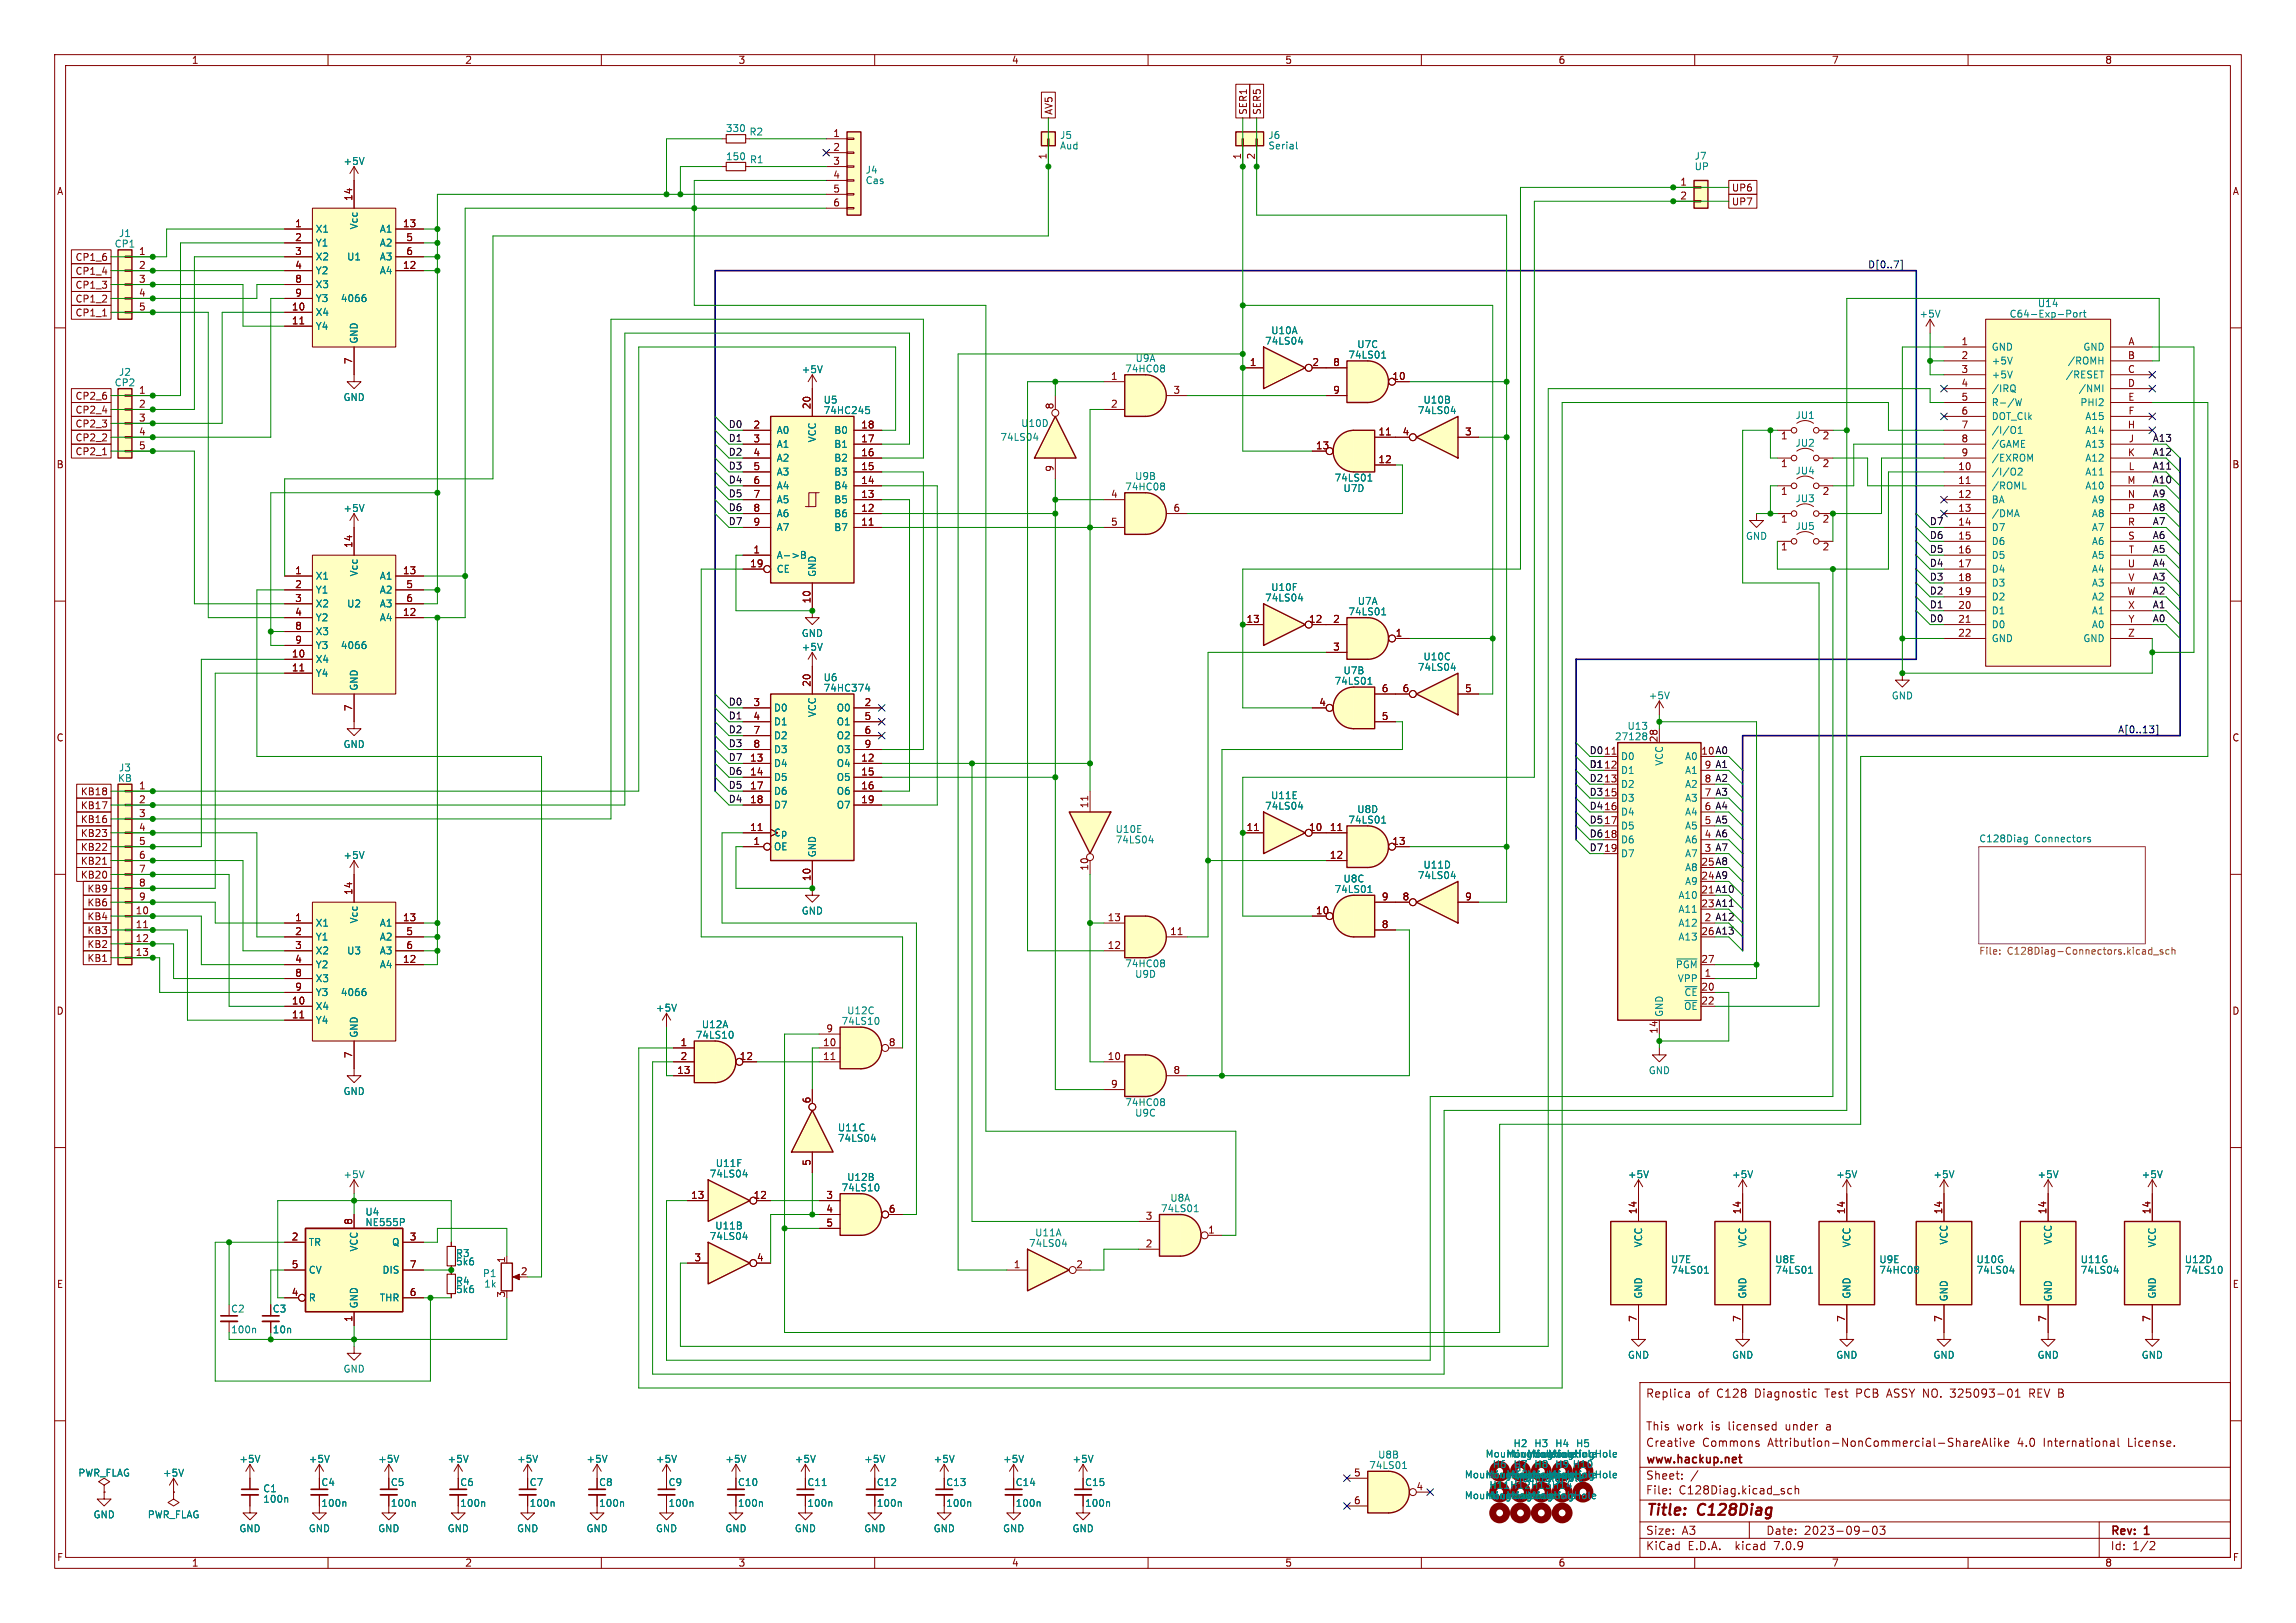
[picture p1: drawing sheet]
<svg xmlns="http://www.w3.org/2000/svg" width="420mm" height="297mm" viewBox="0 0 420 297" stroke-linecap="round" stroke-linejoin="round" font-family="sans-serif">
<defs><g id="words">
<g font-size="2.8" fill="#840000">
<text x="301" y="277.9">Title:</text>
<text x="310.6" y="277.9">C128Diag</text>
</g>
<g font-size="2.1" fill="#840000">
<text x="301" y="256">Replica</text>
<text x="310.6" y="256">of</text>
<text x="314.1" y="256">C128</text>
<text x="321.2" y="256">Diagnostic</text>
<text x="334.2" y="256">Test</text>
<text x="340" y="256">PCB</text>
<text x="345.8" y="256">ASSY NO. 325093-01</text>
<text x="372.3" y="256">REV B</text>
<text x="301" y="262">This</text>
<text x="306.7" y="262">work</text>
<text x="313.1" y="262">is</text>
<text x="316.3" y="262">licensed</text>
<text x="326.9" y="262">under</text>
<text x="334.5" y="262">a</text>
<text x="301" y="268.2">www.hackup.net</text>
<text x="301" y="265">Creative</text>
<text x="311.4" y="265">Commons</text>
<text x="323.4" y="265">Attribution-NonCommercial-ShareAlike</text>
<text x="369.2" y="265">4.0</text>
<text x="374.1" y="265">International</text>
<text x="389.7" y="265">License.</text>
<text x="301" y="273.7">File:</text>
<text x="301" y="271">Sheet:</text>
<text x="307.1" y="273.7">C128Diag.kicad_sch</text>
<text x="301" y="281.1">Size:</text>
<text x="307.6" y="281.1">A3</text>
<text x="323" y="281.1">Date:</text>
<text x="330" y="281.1">2023-09-03</text>
<text x="386" y="281.3">Rev:</text>
<text x="392.4" y="281.3">1</text>
<text x="301" y="283.9">KiCad</text>
<text x="308.7" y="283.9">E.D.A.</text>
<text x="317.6" y="283.9">kicad</text>
<text x="324.8" y="283.9">7.0.9</text>
<text x="386" y="283.9">Id:</text>
<text x="390.1" y="283.9">1/2</text>
</g>
<g font-size="1.8" fill="#840000">
<text x="35" y="11.9">1</text>
<text x="85" y="11.9">2</text>
<text x="135" y="11.9">3</text>
<text x="185" y="11.9">4</text>
<text x="235" y="11.9">5</text>
<text x="285" y="11.9">6</text>
<text x="335" y="11.9">7</text>
<text x="385" y="11.9">8</text>
<text x="192.7" y="21.1" transform="rotate(-90 192.7 21.1)">AV5</text>
<text x="228.3" y="21.1" transform="rotate(-90 228.3 21.1)">SER1</text>
<text x="230.8" y="21.1" transform="rotate(-90 230.8 21.1)">SER5</text>
<text x="152.3" y="25.1">1</text>
<text x="152.3" y="27.7">2</text>
<text x="191.5" y="29.3" transform="rotate(-90 191.5 29.3)">1</text>
<text x="227.1" y="29.3" transform="rotate(-90 227.1 29.3)">1</text>
<text x="229.6" y="29.3" transform="rotate(-90 229.6 29.3)">2</text>
<text x="10.3" y="35.9">A</text>
<text x="152.3" y="30.2">3</text>
<text x="152.3" y="32.8">4</text>
<text x="152.3" y="35.3">5</text>
<text x="307.3" y="34">1</text>
<text x="316.7" y="35.2">UP6</text>
<text x="408.3" y="35.9">A</text>
<text x="53.9" y="41.7">1</text>
<text x="64.5" y="36.9" transform="rotate(-90 64.5 36.9)">14</text>
<text x="73.6" y="41.7">13</text>
<text x="152.3" y="37.8">6</text>
<text x="307.3" y="36.6">2</text>
<text x="316.7" y="37.8">UP7</text>
<text x="13.7" y="47.9">CP1_6</text>
<text x="25.3" y="46.7">1</text>
<text x="53.9" y="44.2">2</text>
<text x="53.9" y="46.7">3</text>
<text x="74.2" y="44.2">5</text>
<text x="74.2" y="46.7">6</text>
<text x="13.7" y="50.5">CP1_4</text>
<text x="13.7" y="53">CP1_3</text>
<text x="25.3" y="49.3">2</text>
<text x="25.3" y="51.8">3</text>
<text x="53.9" y="49.3">4</text>
<text x="53.9" y="51.8">8</text>
<text x="73.6" y="49.3">12</text>
<text x="13.7" y="55.6">CP1_2</text>
<text x="13.7" y="58.1">CP1_1</text>
<text x="25.3" y="54.4">4</text>
<text x="25.3" y="56.9">5</text>
<text x="53.3" y="56.9">10</text>
<text x="53.3" y="59.4">11</text>
<text x="53.9" y="54.4">9</text>
<text x="358.7" y="63.2">1</text>
<text x="358.7" y="65.8">2</text>
<text x="389.2" y="65.8">B</text>
<text x="389.2" y="63.2">A</text>
<text x="64.5" y="66.7" transform="rotate(-90 64.5 66.7)">7</text>
<text x="203.1" y="69.6">1</text>
<text x="228.5" y="67.1">1</text>
<text x="240" y="67.1">2</text>
<text x="243.8" y="67.1">8</text>
<text x="254.6" y="69.6">10</text>
<text x="358.7" y="68.3">3</text>
<text x="358.7" y="70.9">4</text>
<text x="389.2" y="68.3">C</text>
<text x="389.2" y="70.9">D</text>
<text x="13.7" y="75.9">CP2_4</text>
<text x="13.7" y="73.3">CP2_6</text>
<text x="25.3" y="72.1">1</text>
<text x="25.3" y="74.7">2</text>
<text x="25.3" y="77.2">3</text>
<text x="148.3" y="75" transform="rotate(-90 148.3 75)">20</text>
<text x="192.8" y="75" transform="rotate(-90 192.8 75)">8</text>
<text x="203.1" y="74.7">2</text>
<text x="214.6" y="72.1">3</text>
<text x="243.8" y="72.1">9</text>
<text x="358.7" y="73.4">5</text>
<text x="358.7" y="75.9">6</text>
<text x="389.2" y="73.4">E</text>
<text x="389.2" y="75.9">F</text>
<text x="13.7" y="81">CP2_2</text>
<text x="13.7" y="83.5">CP2_1</text>
<text x="13.7" y="78.4">CP2_3</text>
<text x="25.3" y="79.8">4</text>
<text x="25.3" y="82.3">5</text>
<text x="137.7" y="78.5">2</text>
<text x="137.7" y="81">3</text>
<text x="137.7" y="83.6">4</text>
<text x="157.4" y="83.6">16</text>
<text x="157.4" y="81">17</text>
<text x="157.4" y="78.5">18</text>
<text x="240.6" y="82.3">13</text>
<text x="252.1" y="79.8">11</text>
<text x="256.5" y="79.8">4</text>
<text x="267.9" y="79.8">3</text>
<text x="325.7" y="80.7">1</text>
<text x="333.3" y="80.7">2</text>
<text x="358.7" y="78.5">7</text>
<text x="358.7" y="81">8</text>
<text x="358.7" y="83.6">9</text>
<text x="389.1" y="78.5">H</text>
<text x="389.2" y="83.6">K</text>
<text x="389.3" y="81">J</text>
<text x="10.3" y="85.9">B</text>
<text x="137.7" y="86.1">5</text>
<text x="137.7" y="88.6">6</text>
<text x="157.4" y="88.6">14</text>
<text x="157.4" y="86.1">15</text>
<text x="192.8" y="86.4" transform="rotate(-90 192.8 86.4)">9</text>
<text x="252.1" y="84.8">12</text>
<text x="325.7" y="85.8">1</text>
<text x="333.3" y="85.8">2</text>
<text x="358.1" y="86.1">10</text>
<text x="358.1" y="88.6">11</text>
<text x="389.1" y="88.6">M</text>
<text x="389.3" y="86.1">L</text>
<text x="408.2" y="85.9">B</text>
<text x="137.7" y="91.2">7</text>
<text x="137.7" y="93.7">8</text>
<text x="157.4" y="93.7">12</text>
<text x="157.4" y="91.2">13</text>
<text x="203.1" y="91.2">4</text>
<text x="214.6" y="93.7">6</text>
<text x="325.7" y="96">1</text>
<text x="325.7" y="90.9">1</text>
<text x="333.3" y="96">2</text>
<text x="333.3" y="90.9">2</text>
<text x="358.1" y="91.2">12</text>
<text x="358.1" y="93.7">13</text>
<text x="389.1" y="91.2">N</text>
<text x="389.2" y="93.7">P</text>
<text x="64.5" y="100.4" transform="rotate(-90 64.5 100.4)">14</text>
<text x="137.7" y="101.3">1</text>
<text x="137.7" y="96.3">9</text>
<text x="157.4" y="96.3">11</text>
<text x="203.1" y="96.3">5</text>
<text x="325.7" y="101">1</text>
<text x="333.3" y="101">2</text>
<text x="358.1" y="96.3">14</text>
<text x="358.1" y="98.8">15</text>
<text x="358.1" y="101.3">16</text>
<text x="389.2" y="96.3">R</text>
<text x="389.2" y="98.8">S</text>
<text x="389.3" y="101.3">T</text>
<text x="53.9" y="105.2">1</text>
<text x="53.9" y="107.7">2</text>
<text x="73.6" y="105.2">13</text>
<text x="74.2" y="107.7">5</text>
<text x="137.1" y="103.9">19</text>
<text x="358.1" y="103.9">17</text>
<text x="358.1" y="106.4">18</text>
<text x="389.1" y="103.9">U</text>
<text x="389.2" y="106.4">V</text>
<text x="53.9" y="110.2">3</text>
<text x="53.9" y="112.8">4</text>
<text x="73.6" y="112.8">12</text>
<text x="74.2" y="110.2">6</text>
<text x="148.3" y="110.5" transform="rotate(-90 148.3 110.5)">10</text>
<text x="358.1" y="109">19</text>
<text x="358.1" y="111.5">20</text>
<text x="389.1" y="109">W</text>
<text x="389.2" y="111.5">X</text>
<text x="53.9" y="115.3">8</text>
<text x="53.9" y="117.9">9</text>
<text x="227.9" y="114">13</text>
<text x="239.4" y="114">12</text>
<text x="243.8" y="114">2</text>
<text x="243.8" y="119.1">3</text>
<text x="255.2" y="116.6">1</text>
<text x="358.1" y="114">21</text>
<text x="358.1" y="116.6">22</text>
<text x="389.2" y="116.6">Z</text>
<text x="389.2" y="114">Y</text>
<text x="53.3" y="120.4">10</text>
<text x="53.3" y="122.9">11</text>
<text x="148.3" y="125.8" transform="rotate(-90 148.3 125.8)">20</text>
<text x="64.5" y="130.2" transform="rotate(-90 64.5 130.2)">7</text>
<text x="137.7" y="129.3">3</text>
<text x="137.7" y="131.8">4</text>
<text x="158" y="129.3">2</text>
<text x="158" y="131.8">5</text>
<text x="241.2" y="129.3">4</text>
<text x="252.7" y="131.8">5</text>
<text x="252.7" y="126.7">6</text>
<text x="256.5" y="126.7">6</text>
<text x="267.9" y="126.7">5</text>
<text x="10.3" y="135.9">C</text>
<text x="137.7" y="134.4">7</text>
<text x="137.7" y="136.9">8</text>
<text x="158" y="134.4">6</text>
<text x="158" y="136.9">9</text>
<text x="303.3" y="135.9" transform="rotate(-90 303.3 135.9)">28</text>
<text x="408.2" y="135.9">C</text>
<text x="137.1" y="139.4">13</text>
<text x="137.1" y="142">14</text>
<text x="157.4" y="139.4">12</text>
<text x="157.4" y="142">15</text>
<text x="293.3" y="140.7">12</text>
<text x="14.7" y="145.7">KB18</text>
<text x="14.7" y="148.3">KB17</text>
<text x="25.3" y="144.5">1</text>
<text x="25.3" y="147.1">2</text>
<text x="25.3" y="149.6">3</text>
<text x="137.1" y="144.5">17</text>
<text x="137.1" y="147.1">18</text>
<text x="157.4" y="144.5">16</text>
<text x="157.4" y="147.1">19</text>
<text x="199.1" y="148" transform="rotate(-90 199.1 148)">11</text>
<text x="14.7" y="150.8">KB16</text>
<text x="14.7" y="153.4">KB23</text>
<text x="14.7" y="155.9">KB22</text>
<text x="25.3" y="152.1">4</text>
<text x="25.3" y="154.7">5</text>
<text x="137.1" y="152.1">11</text>
<text x="137.7" y="154.7">1</text>
<text x="227.9" y="152.1">11</text>
<text x="239.4" y="152.1">10</text>
<text x="243.2" y="152.1">11</text>
<text x="254.6" y="154.7">13</text>
<text x="293.3" y="156">19</text>
<text x="14.7" y="161">KB20</text>
<text x="14.7" y="158.4">KB21</text>
<text x="25.3" y="157.2">6</text>
<text x="25.3" y="159.8">7</text>
<text x="148.3" y="161.3" transform="rotate(-90 148.3 161.3)">10</text>
<text x="199.1" y="159.4" transform="rotate(-90 199.1 159.4)">10</text>
<text x="243.2" y="157.2">12</text>
<text x="15.9" y="163.5">KB9</text>
<text x="15.9" y="166.1">KB6</text>
<text x="24.7" y="167.4">10</text>
<text x="25.3" y="162.3">8</text>
<text x="25.3" y="164.8">9</text>
<text x="64.5" y="163.9" transform="rotate(-90 64.5 163.9)">14</text>
<text x="240.6" y="167.4">10</text>
<text x="252.7" y="164.8">9</text>
<text x="256.5" y="164.8">8</text>
<text x="267.9" y="164.8">9</text>
<text x="15.9" y="168.6">KB4</text>
<text x="15.9" y="173.7">KB2</text>
<text x="15.9" y="171.1">KB3</text>
<text x="24.7" y="169.9">11</text>
<text x="24.7" y="172.5">12</text>
<text x="53.9" y="168.7">1</text>
<text x="53.9" y="171.2">2</text>
<text x="53.9" y="173.7">3</text>
<text x="73.6" y="168.7">13</text>
<text x="74.2" y="171.2">5</text>
<text x="74.2" y="173.7">6</text>
<text x="202.5" y="173.7">12</text>
<text x="202.5" y="168.7">13</text>
<text x="214" y="171.2">11</text>
<text x="252.7" y="169.9">8</text>
<text x="15.9" y="176.2">KB1</text>
<text x="24.7" y="175">13</text>
<text x="53.9" y="176.3">4</text>
<text x="53.9" y="178.8">8</text>
<text x="73.6" y="176.3">12</text>
<text x="311.1" y="176.3">27</text>
<text x="311.7" y="178.8">1</text>
<text x="10.3" y="185.9">D</text>
<text x="53.3" y="183.9">10</text>
<text x="53.9" y="181.4">9</text>
<text x="311.1" y="181.4">20</text>
<text x="311.1" y="183.9">22</text>
<text x="408.2" y="185.9">D</text>
<text x="53.3" y="186.4">11</text>
<text x="124.4" y="191.5">1</text>
<text x="150.5" y="191.5">10</text>
<text x="151.1" y="189">9</text>
<text x="162.5" y="191.5">8</text>
<text x="303.3" y="189.3" transform="rotate(-90 303.3 189.3)">14</text>
<text x="64.5" y="193.7" transform="rotate(-90 64.5 193.7)">7</text>
<text x="123.8" y="196.6">13</text>
<text x="124.4" y="194.1">2</text>
<text x="135.2" y="194.1">12</text>
<text x="150.5" y="194.1">11</text>
<text x="202.5" y="194.1">10</text>
<text x="214.6" y="196.6">8</text>
<text x="148.3" y="202" transform="rotate(-90 148.3 202)">6</text>
<text x="203.1" y="199.1">9</text>
<text x="148.3" y="213.4" transform="rotate(-90 148.3 213.4)">5</text>
<text x="126.3" y="219.5">13</text>
<text x="137.8" y="219.5">12</text>
<text x="151.1" y="219.5">3</text>
<text x="151.1" y="222">4</text>
<text x="162.5" y="222">6</text>
<text x="53.3" y="227.1">2</text>
<text x="64.5" y="224.2" transform="rotate(-90 64.5 224.2)">8</text>
<text x="74.9" y="227.1">3</text>
<text x="151.1" y="224.5">5</text>
<text x="209.5" y="223.3">3</text>
<text x="220.9" y="225.8">1</text>
<text x="299.5" y="222.3" transform="rotate(-90 299.5 222.3)">14</text>
<text x="318.5" y="222.3" transform="rotate(-90 318.5 222.3)">14</text>
<text x="337.6" y="222.3" transform="rotate(-90 337.6 222.3)">14</text>
<text x="355.3" y="222.3" transform="rotate(-90 355.3 222.3)">14</text>
<text x="374.4" y="222.3" transform="rotate(-90 374.4 222.3)">14</text>
<text x="393.4" y="222.3" transform="rotate(-90 393.4 222.3)">14</text>
<text x="53.3" y="232.2">5</text>
<text x="74.9" y="232.2">7</text>
<text x="92.5" y="231.2" transform="rotate(-90 92.5 231.2)">1</text>
<text x="95.2" y="233.4">2</text>
<text x="126.9" y="230.9">3</text>
<text x="138.4" y="230.9">4</text>
<text x="185.3" y="232.2">1</text>
<text x="196.8" y="232.2">2</text>
<text x="209.5" y="228.3">2</text>
<text x="10.3" y="235.9">E</text>
<text x="53.3" y="237.2">4</text>
<text x="74.9" y="237.2">6</text>
<text x="92.5" y="237.6" transform="rotate(-90 92.5 237.6)">3</text>
<text x="408.3" y="235.9">E</text>
<text x="49.8" y="240.4">C3</text>
<text x="64.5" y="242" transform="rotate(-90 64.5 242)">1</text>
<text x="299.5" y="242" transform="rotate(-90 299.5 242)">7</text>
<text x="318.5" y="242" transform="rotate(-90 318.5 242)">7</text>
<text x="337.6" y="242" transform="rotate(-90 337.6 242)">7</text>
<text x="355.3" y="242" transform="rotate(-90 355.3 242)">7</text>
<text x="374.4" y="242" transform="rotate(-90 374.4 242)">7</text>
<text x="393.4" y="242" transform="rotate(-90 393.4 242)">7</text>
<text x="58.7" y="272.1">C4</text>
<text x="71.4" y="272.1">C5</text>
<text x="84.1" y="272.1">C6</text>
<text x="96.8" y="272.1">C7</text>
<text x="109.5" y="272.1">C8</text>
<text x="122.2" y="272.1">C9</text>
<text x="134.9" y="272.1">C10</text>
<text x="147.6" y="272.1">C11</text>
<text x="160.3" y="272.1">C12</text>
<text x="173" y="272.1">C13</text>
<text x="185.7" y="272.1">C14</text>
<text x="198.4" y="272.1">C15</text>
<text x="247.6" y="270.3">5</text>
<text x="247.6" y="275.3">6</text>
<text x="259" y="272.8">4</text>
<text x="10.3" y="285.9">F</text>
<text x="35" y="286.9">1</text>
<text x="85" y="286.9">2</text>
<text x="135" y="286.9">3</text>
<text x="185" y="286.9">4</text>
<text x="235" y="286.9">5</text>
<text x="285" y="286.9">6</text>
<text x="335" y="286.9">7</text>
<text x="385" y="286.9">8</text>
<text x="408.3" y="285.9">F</text>
</g>
<g font-size="1.8" fill="#008484">
<text x="132.7" y="24.4">330</text>
<text x="132.7" y="29.5">150</text>
<text x="137" y="25">R2</text>
<text x="193.8" y="25.6">J5</text>
<text x="193.8" y="27.5">Aud</text>
<text x="231.9" y="25.6">J6</text>
<text x="231.9" y="27.5">Serial</text>
<text x="309.9" y="29.4">J7</text>
<text x="62.7" y="30.4">+5V</text>
<text x="137.1" y="30.1">R1</text>
<text x="158.3" y="32">J4</text>
<text x="158.3" y="33.9">Cas</text>
<text x="309.9" y="31.3">UP</text>
<text x="20.9" y="45.5">CP1</text>
<text x="21.7" y="43.6">J1</text>
<text x="57.7" y="42.8">X1</text>
<text x="57.7" y="45.3">Y1</text>
<text x="57.7" y="47.9">X2</text>
<text x="63.4" y="47.9">U1</text>
<text x="65.6" y="42.1" transform="rotate(-90 65.6 42.1)">Vcc</text>
<text x="69.4" y="42.8">A1</text>
<text x="69.4" y="45.3">A2</text>
<text x="69.4" y="47.9">A3</text>
<text x="57.7" y="50.4">Y2</text>
<text x="57.7" y="52.9">X3</text>
<text x="69.4" y="50.4">A4</text>
<text x="57.7" y="58">X4</text>
<text x="57.7" y="55.5">Y3</text>
<text x="62.2" y="55.5">4066</text>
<text x="351" y="58.3">+5V</text>
<text x="367.5" y="58.3">C64-Exp-Port</text>
<text x="372.7" y="56.4">U14</text>
<text x="57.7" y="60.6">Y4</text>
<text x="65.6" y="63" transform="rotate(-90 65.6 63)">GND</text>
<text x="231.3" y="63.3">74LS04</text>
<text x="232.4" y="61.4">U10A</text>
<text x="246.5" y="65.8">74LS01</text>
<text x="248.2" y="63.9">U7C</text>
<text x="364.2" y="64.4">GND</text>
<text x="381" y="64.4">GND</text>
<text x="20.9" y="70.9">CP2</text>
<text x="21.7" y="69">J2</text>
<text x="146.6" y="68.5">+5V</text>
<text x="205.7" y="68.4">74HC08</text>
<text x="207.6" y="66.4">U9A</text>
<text x="364.2" y="66.9">+5V</text>
<text x="364.2" y="69.4">+5V</text>
<text x="364.2" y="72">/IRQ</text>
<text x="377.8" y="69.4">/RESET</text>
<text x="378.1" y="66.9">/ROMH</text>
<text x="380.1" y="72">/NMI</text>
<text x="62.7" y="73.6">GND</text>
<text x="150.6" y="74.1">U5</text>
<text x="150.6" y="76">74HC245</text>
<text x="259.3" y="76">74LS04</text>
<text x="260.3" y="74.1">U10B</text>
<text x="328.3" y="76.9">JU1</text>
<text x="364.2" y="74.5">R-/W</text>
<text x="364.2" y="77.1">DOT_Clk</text>
<text x="380.4" y="74.5">PHI2</text>
<text x="381.4" y="77.1">A15</text>
<text x="142" y="79.6">A0</text>
<text x="142" y="82.1">A1</text>
<text x="149.5" y="81" transform="rotate(-90 149.5 81)">VCC</text>
<text x="152.5" y="82.1">B1</text>
<text x="152.5" y="79.6">B0</text>
<text x="182.9" y="80.9">74LS04</text>
<text x="186.7" y="78.3">U10D</text>
<text x="328.3" y="81.9">JU2</text>
<text x="364.2" y="79.6">/I/O1</text>
<text x="364.2" y="82.1">/GAME</text>
<text x="381.4" y="79.6">A14</text>
<text x="381.4" y="82.1">A13</text>
<text x="142" y="84.7">A2</text>
<text x="142" y="87.2">A3</text>
<text x="142" y="89.8">A4</text>
<text x="152.5" y="89.8">B4</text>
<text x="152.5" y="87.2">B3</text>
<text x="152.5" y="84.7">B2</text>
<text x="205.7" y="89.9">74HC08</text>
<text x="207.5" y="88">U9B</text>
<text x="244" y="88.3">74LS01</text>
<text x="328.3" y="87">JU4</text>
<text x="364.2" y="87.2">/I/O2</text>
<text x="364.2" y="89.8">/ROML</text>
<text x="364.2" y="84.7">/EXROM</text>
<text x="381.4" y="84.7">A12</text>
<text x="381.4" y="87.2">A11</text>
<text x="381.4" y="89.8">A10</text>
<text x="62.7" y="93.9">+5V</text>
<text x="142" y="92.3">A5</text>
<text x="142" y="94.8">A6</text>
<text x="152.5" y="94.8">B6</text>
<text x="152.5" y="92.3">B5</text>
<text x="245.7" y="90.2">U7D</text>
<text x="328.3" y="92.1">JU3</text>
<text x="364.2" y="92.3">BA</text>
<text x="364.2" y="94.8">/DMA</text>
<text x="382.6" y="92.3">A9</text>
<text x="382.6" y="94.8">A8</text>
<text x="142" y="97.4">A7</text>
<text x="152.5" y="97.4">B7</text>
<text x="319.3" y="99">GND</text>
<text x="328.3" y="97.2">JU5</text>
<text x="364.2" y="97.4">D7</text>
<text x="364.2" y="99.9">D6</text>
<text x="382.6" y="97.4">A7</text>
<text x="382.6" y="99.9">A6</text>
<text x="57.7" y="106.3">X1</text>
<text x="65.6" y="105.6" transform="rotate(-90 65.6 105.6)">Vcc</text>
<text x="69.4" y="106.3">A1</text>
<text x="142" y="102.5">A-&gt;B</text>
<text x="142" y="105">CE</text>
<text x="149.5" y="105.7" transform="rotate(-90 149.5 105.7)">GND</text>
<text x="364.2" y="102.5">D5</text>
<text x="364.2" y="105">D4</text>
<text x="364.2" y="107.5">D3</text>
<text x="382.6" y="102.5">A5</text>
<text x="382.6" y="105">A4</text>
<text x="382.6" y="107.5">A3</text>
<text x="57.7" y="108.8">Y1</text>
<text x="57.7" y="111.4">X2</text>
<text x="57.7" y="113.9">Y2</text>
<text x="63.4" y="111.4">U2</text>
<text x="69.4" y="113.9">A4</text>
<text x="69.4" y="108.8">A2</text>
<text x="69.4" y="111.4">A3</text>
<text x="231.3" y="110.3">74LS04</text>
<text x="232.4" y="108.3">U10F</text>
<text x="246.5" y="112.8">74LS01</text>
<text x="248.3" y="110.9">U7A</text>
<text x="364.2" y="110.1">D2</text>
<text x="364.2" y="112.6">D1</text>
<text x="382.6" y="110.1">A2</text>
<text x="382.6" y="112.6">A1</text>
<text x="57.7" y="116.4">X3</text>
<text x="57.7" y="119">Y3</text>
<text x="62.2" y="119">4066</text>
<text x="146.6" y="116.8">GND</text>
<text x="146.6" y="119.3">+5V</text>
<text x="364.2" y="115.2">D0</text>
<text x="364.2" y="117.7">GND</text>
<text x="381" y="117.7">GND</text>
<text x="382.6" y="115.2">A0</text>
<text x="57.7" y="121.5">X4</text>
<text x="57.7" y="124.1">Y4</text>
<text x="150.6" y="124.9">U6</text>
<text x="244" y="125.5">74LS01</text>
<text x="245.7" y="123.6">U7B</text>
<text x="259.3" y="123">74LS04</text>
<text x="260.3" y="121">U10C</text>
<text x="65.6" y="126.5" transform="rotate(-90 65.6 126.5)">GND</text>
<text x="141.5" y="130.4">D0</text>
<text x="149.5" y="131.3" transform="rotate(-90 149.5 131.3)">VCC</text>
<text x="150.6" y="126.8">74HC374</text>
<text x="153" y="130.4">O0</text>
<text x="301.5" y="128.2">+5V</text>
<text x="345.9" y="128.2">GND</text>
<text x="62.7" y="137.1">GND</text>
<text x="141.5" y="132.9">D1</text>
<text x="141.5" y="135.5">D2</text>
<text x="153" y="132.9">O1</text>
<text x="153" y="135.5">O2</text>
<text x="295.3" y="135.7">27128</text>
<text x="297.6" y="133.7">U13</text>
<text x="21.5" y="143.3">KB</text>
<text x="21.7" y="141.4">J3</text>
<text x="141.5" y="140.6">D4</text>
<text x="141.5" y="143.1">D5</text>
<text x="141.5" y="138">D3</text>
<text x="153" y="140.6">O4</text>
<text x="153" y="143.1">O5</text>
<text x="153" y="138">O3</text>
<text x="296.4" y="139.3">D0</text>
<text x="296.4" y="141.8">D1</text>
<text x="304.4" y="140.2" transform="rotate(-90 304.4 140.2)">VCC</text>
<text x="308.1" y="139.3">A0</text>
<text x="308.1" y="141.8">A1</text>
<text x="141.5" y="145.6">D6</text>
<text x="141.5" y="148.2">D7</text>
<text x="153" y="145.6">O6</text>
<text x="153" y="148.2">O7</text>
<text x="231.3" y="148.4">74LS04</text>
<text x="232.4" y="146.4">U11E</text>
<text x="248.2" y="149">U8D</text>
<text x="296.4" y="144.4">D2</text>
<text x="296.4" y="146.9">D3</text>
<text x="296.4" y="149.5">D4</text>
<text x="308.1" y="149.5">A4</text>
<text x="308.1" y="146.9">A3</text>
<text x="308.1" y="144.4">A2</text>
<text x="141.5" y="155.8">OE</text>
<text x="141.5" y="153.3">Cp</text>
<text x="204" y="152.6">U10E</text>
<text x="204" y="154.5">74LS04</text>
<text x="246.5" y="150.9">74LS01</text>
<text x="296.4" y="152">D5</text>
<text x="296.4" y="154.5">D6</text>
<text x="308.1" y="154.5">A6</text>
<text x="308.1" y="152">A5</text>
<text x="361.9" y="154.2">C128Diag</text>
<text x="372.2" y="154.2">Connectors</text>
<text x="62.7" y="157.4">+5V</text>
<text x="149.5" y="157" transform="rotate(-90 149.5 157)">GND</text>
<text x="245.7" y="161.7">U8C</text>
<text x="259.3" y="161.1">74LS04</text>
<text x="260.3" y="159.1">U11D</text>
<text x="296.4" y="157.1">D7</text>
<text x="308.1" y="159.6">A8</text>
<text x="308.1" y="157.1">A7</text>
<text x="146.6" y="167.6">GND</text>
<text x="244" y="163.6">74LS01</text>
<text x="306.9" y="164.7">A10</text>
<text x="306.9" y="167.2">A11</text>
<text x="308.1" y="162.2">A9</text>
<text x="57.7" y="169.8">X1</text>
<text x="57.7" y="172.3">Y1</text>
<text x="65.6" y="169.1" transform="rotate(-90 65.6 169.1)">Vcc</text>
<text x="69.4" y="169.8">A1</text>
<text x="69.4" y="172.3">A2</text>
<text x="306.9" y="169.8">A12</text>
<text x="306.9" y="172.3">A13</text>
<text x="57.7" y="174.9">X2</text>
<text x="57.7" y="177.4">Y2</text>
<text x="57.7" y="179.9">X3</text>
<text x="63.4" y="174.9">U3</text>
<text x="69.4" y="177.4">A4</text>
<text x="69.4" y="174.9">A3</text>
<text x="205.7" y="177.2">74HC08</text>
<text x="207.5" y="179.1">U9D</text>
<text x="306.4" y="177.4">~{PGM}</text>
<text x="306.8" y="179.9">VPP</text>
<text x="57.7" y="185">X4</text>
<text x="57.7" y="182.5">Y3</text>
<text x="62.2" y="182.5">4066</text>
<text x="119.9" y="185.3">+5V</text>
<text x="154.9" y="185.8">U12C</text>
<text x="308" y="185">~{OE}</text>
<text x="308" y="182.5">~{CE}</text>
<text x="57.7" y="187.6">Y4</text>
<text x="65.6" y="190" transform="rotate(-90 65.6 190)">GND</text>
<text x="127.2" y="190.3">74LS10</text>
<text x="128.3" y="188.4">U12A</text>
<text x="153.8" y="187.7">74LS10</text>
<text x="304.4" y="186.2" transform="rotate(-90 304.4 186.2)">GND</text>
<text x="301.5" y="196.8">GND</text>
<text x="62.7" y="200.6">GND</text>
<text x="205.7" y="202.6">74HC08</text>
<text x="153.2" y="207.2">U11C</text>
<text x="153.2" y="209.2">74LS04</text>
<text x="207.5" y="204.5">U9C</text>
<text x="62.7" y="215.8">+5V</text>
<text x="129.7" y="215.7">74LS04</text>
<text x="130.8" y="213.8">U11F</text>
<text x="297.7" y="215.8">+5V</text>
<text x="316.7" y="215.8">+5V</text>
<text x="335.8" y="215.8">+5V</text>
<text x="353.6" y="215.8">+5V</text>
<text x="372.6" y="215.8">+5V</text>
<text x="391.7" y="215.8">+5V</text>
<text x="153.8" y="218.2">74LS10</text>
<text x="154.9" y="216.3">U12B</text>
<text x="214" y="220.1">U8A</text>
<text x="66.7" y="222.6">U4</text>
<text x="66.7" y="224.6">NE555P</text>
<text x="129.7" y="227.1">74LS04</text>
<text x="130.7" y="225.2">U11B</text>
<text x="189.2" y="226.5">U11A</text>
<text x="212.3" y="222">74LS01</text>
<text x="356.5" y="227.9" transform="rotate(-90 356.5 227.9)">VCC</text>
<text x="375.5" y="227.9" transform="rotate(-90 375.5 227.9)">VCC</text>
<text x="56.4" y="228.2">TR</text>
<text x="56.4" y="233.3">CV</text>
<text x="65.6" y="229.1" transform="rotate(-90 65.6 229.1)">VCC</text>
<text x="69.9" y="233.3">DIS</text>
<text x="71.6" y="228.2">Q</text>
<text x="83.3" y="230.2">R3</text>
<text x="83.3" y="231.7">5k6</text>
<text x="88.2" y="233.9">P1</text>
<text x="188.1" y="228.4">74LS04</text>
<text x="300.6" y="228.4" transform="rotate(-90 300.6 228.4)">VCC</text>
<text x="305.6" y="231.4">U7E</text>
<text x="305.6" y="233.3">74LS01</text>
<text x="319.6" y="228.4" transform="rotate(-90 319.6 228.4)">VCC</text>
<text x="324.6" y="231.4">U8E</text>
<text x="324.6" y="233.3">74LS01</text>
<text x="338.7" y="228.4" transform="rotate(-90 338.7 228.4)">VCC</text>
<text x="343.7" y="231.4">U9E</text>
<text x="343.7" y="233.3">74HC08</text>
<text x="361.5" y="231.4">U10G</text>
<text x="361.5" y="233.3">74LS04</text>
<text x="380.5" y="231.4">U11G</text>
<text x="380.5" y="233.3">74LS04</text>
<text x="394.6" y="228.4" transform="rotate(-90 394.6 228.4)">VCC</text>
<text x="399.6" y="231.4">U12D</text>
<text x="399.6" y="233.3">74LS10</text>
<text x="56.4" y="238.4">R</text>
<text x="65.6" y="239.5" transform="rotate(-90 65.6 239.5)">GND</text>
<text x="69.4" y="238.4">THR</text>
<text x="83.3" y="235.3">R4</text>
<text x="83.3" y="236.8">5k6</text>
<text x="88.5" y="235.8">1k</text>
<text x="300.6" y="237.7" transform="rotate(-90 300.6 237.7)">GND</text>
<text x="319.6" y="237.7" transform="rotate(-90 319.6 237.7)">GND</text>
<text x="338.7" y="237.7" transform="rotate(-90 338.7 237.7)">GND</text>
<text x="356.5" y="238.3" transform="rotate(-90 356.5 238.3)">GND</text>
<text x="375.5" y="238.3" transform="rotate(-90 375.5 238.3)">GND</text>
<text x="394.6" y="237.7" transform="rotate(-90 394.6 237.7)">GND</text>
<text x="42.2" y="240.4">C2</text>
<text x="42.2" y="244.2">100n</text>
<text x="49.8" y="244.2">10n</text>
<text x="62.7" y="251.4">GND</text>
<text x="297.7" y="248.8">GND</text>
<text x="316.7" y="248.8">GND</text>
<text x="335.8" y="248.8">GND</text>
<text x="353.6" y="248.8">GND</text>
<text x="372.6" y="248.8">GND</text>
<text x="391.7" y="248.8">GND</text>
<text x="43.7" y="267.9">+5V</text>
<text x="56.4" y="267.9">+5V</text>
<text x="69.1" y="267.9">+5V</text>
<text x="81.8" y="267.9">+5V</text>
<text x="94.5" y="267.9">+5V</text>
<text x="107.2" y="267.9">+5V</text>
<text x="119.9" y="267.9">+5V</text>
<text x="132.6" y="267.9">+5V</text>
<text x="145.3" y="267.9">+5V</text>
<text x="158" y="267.9">+5V</text>
<text x="170.7" y="267.9">+5V</text>
<text x="183.4" y="267.9">+5V</text>
<text x="196.1" y="267.9">+5V</text>
<text x="250.4" y="269">74LS01</text>
<text x="252" y="267.1">U8B</text>
<text x="271.6" y="266.9">MountingHole MountingHole</text>
<text x="272.9" y="268.8">H6</text>
<text x="275.5" y="266.9">MountingHole</text>
<text x="276.8" y="268.8">H7</text>
<text x="276.8" y="265">H2</text>
<text x="276.9" y="269.5">H1</text>
<text x="279.3" y="266.9">MountingHole</text>
<text x="280.6" y="265">H3</text>
<text x="280.6" y="268.8">H8</text>
<text x="283.1" y="266.9">MountingHole</text>
<text x="284.4" y="265">H4</text>
<text x="284.4" y="268.8">H9 H10</text>
<text x="288.2" y="265">H5</text>
<text x="14.2" y="270.4">PWR_FLAG</text>
<text x="29.7" y="270.4">+5V</text>
<text x="48.1" y="273.3">C1</text>
<text x="48.1" y="275.2">100n</text>
<text x="58.7" y="275.9">100n</text>
<text x="71.4" y="275.9">100n</text>
<text x="84.1" y="275.9">100n</text>
<text x="96.8" y="275.9">100n</text>
<text x="109.5" y="275.9">100n</text>
<text x="122.2" y="275.9">100n</text>
<text x="134.9" y="275.9">100n</text>
<text x="147.6" y="275.9">100n</text>
<text x="160.3" y="275.9">100n</text>
<text x="173" y="275.9">100n</text>
<text x="185.7" y="275.9">100n</text>
<text x="198.4" y="275.9">100n</text>
<text x="267.8" y="270.7">MountingHole MountingHole</text>
<text x="267.8" y="274.5">MountingHole MountingHole</text>
<text x="271.6" y="274.5">MountingHole</text>
<text x="271.6" y="270.7">MountingHole MountingHole</text>
<text x="272.3" y="272.6">H11 H12 H13 H14</text>
<text x="275.5" y="270.7">MountingHole</text>
<text x="276.9" y="271.4">MountingHole</text>
<text x="17" y="278">GND</text>
<text x="26.9" y="278">PWR_FLAG</text>
<text x="43.7" y="280.6">GND</text>
<text x="56.4" y="280.6">GND</text>
<text x="69.1" y="280.6">GND</text>
<text x="81.8" y="280.6">GND</text>
<text x="94.5" y="280.6">GND</text>
<text x="107.2" y="280.6">GND</text>
<text x="119.9" y="280.6">GND</text>
<text x="132.6" y="280.6">GND</text>
<text x="145.3" y="280.6">GND</text>
<text x="158" y="280.6">GND</text>
<text x="170.7" y="280.6">GND</text>
<text x="183.4" y="280.6">GND</text>
<text x="196.1" y="280.6">GND</text>
</g>
<g font-size="1.8" fill="#000084">
<text x="341.6" y="49.2">D[0..7]</text>
<text x="387.3" y="134.3">A[0..13]</text>
</g>
<g font-size="1.8" fill="#008400">
<text x="133.2" y="83.5">D2</text>
<text x="133.2" y="78.4">D0</text>
<text x="393.7" y="83.5">A12</text>
<text x="393.7" y="80.9">A13</text>
<text x="133.2" y="88.6">D4</text>
<text x="133.2" y="86">D3</text>
<text x="393.7" y="86">A11</text>
<text x="393.7" y="88.6">A10</text>
<text x="133.2" y="93.6">D6</text>
<text x="133.2" y="91.1">D5</text>
<text x="393.7" y="93.6">A8</text>
<text x="393.7" y="91.1">A9</text>
<text x="133.2" y="96.2">D7</text>
<text x="352.9" y="96.2">D7</text>
<text x="352.9" y="98.7">D6</text>
<text x="352.9" y="101.3">D5</text>
<text x="393.7" y="98.7">A6</text>
<text x="393.7" y="101.3">A5</text>
<text x="393.7" y="96.2">A7</text>
<text x="352.9" y="106.3">D3</text>
<text x="352.9" y="103.8">D4</text>
<text x="393.7" y="106.3">A3</text>
<text x="393.7" y="103.8">A4</text>
<text x="352.9" y="108.9">D2</text>
<text x="352.9" y="114">D0</text>
<text x="393.7" y="114">A0</text>
<text x="393.7" y="108.9">A2</text>
<text x="133.2" y="129.2">D0</text>
<text x="133.2" y="136.8">D3</text>
<text x="133.2" y="134.3">D2</text>
<text x="133.2" y="139.4">D7</text>
<text x="133.2" y="141.9">D6</text>
<text x="290.7" y="138.1">D0</text>
<text x="290.7" y="143.2">D2</text>
<text x="311.1" y="138.2">10 A0</text>
<text x="311.7" y="143.3">8 A2</text>
<text x="133.2" y="147">D4</text>
<text x="133.2" y="144.4">D5</text>
<text x="290.7" y="148.2">D4</text>
<text x="290.7" y="145.7">D3</text>
<text x="311.7" y="148.3">6 A4</text>
<text x="311.7" y="145.8">7 A3</text>
<text x="290.7" y="153.3">D6</text>
<text x="290.7" y="155.9">D7</text>
<text x="290.7" y="150.8">D5</text>
<text x="311.7" y="156">3 A7</text>
<text x="311.7" y="153.4">4 A6</text>
<text x="311.7" y="150.9">5 A5</text>
<text x="311.1" y="161">24 A9</text>
<text x="311.1" y="158.5">25 A8</text>
<text x="311.1" y="163.6">21 A10</text>
<text x="311.1" y="166.1">23 A11</text>
<text x="311.1" y="171.2">26 A13</text>
<text x="311.7" y="168.7">2 A12</text>
</g>
<g font-size="1.8">
<text x="133.2" y="80.9">D1</text>
<text x="352.9" y="111.4">D1</text>
<text x="393.7" y="111.4">A1</text>
<text x="133.2" y="131.7">D1</text>
<text x="290.7" y="140.6">D1</text>
<text x="293.3" y="138.2">11</text>
<text x="293.3" y="143.3">13</text>
<text x="311.7" y="140.7">9 A1</text>
<text x="293.3" y="145.8">15</text>
<text x="293.3" y="148.3">16</text>
<text x="293.3" y="150.9">17</text>
<text x="293.3" y="153.4">18</text>
</g>
<g font-size="1.8" fill="#848400">
<text x="361.9" y="175">File:</text>
<text x="367.2" y="175">C128Diag-Connectors.kicad_sch</text>
</g>
</g></defs>
<g fill="none" stroke="#840000" stroke-width=".18">
<path d="M10 10h400v277h-400zM12 12h396v273h-396zM60 10v2M110 10v2M160 10v2M210 10v2M260 10v2M310 10v2M360 10v2M10 60h2M363.2 58.4h22.9v63.5h-22.9zM408 60h2"/>
<path d="M355.6 63.5h7.6M355.6 66h7.6M355.6 68.6h7.6M355.6 71.1h7.6M355.6 73.7h7.6M355.6 76.2h7.6M355.6 78.7h7.6M386.1 63.5h7.6M386.1 66h7.6M386.1 68.6h7.6M386.1 71.1h7.6M386.1 73.7h7.6"/>
<path d="M386.1 76.2h7.6M386.1 78.7h7.6M321.3 94v1.3h1.3l-1.3 1.2-1.3-1.2h1.3M325.1 99.1h2.6M328.7 97.8a2.54 2.54 0 0 1 3 0M332.7 99.1h2.6M355.6 86.4h7.6M355.6 88.9h7.6M355.6 91.4h7.6M355.6 94h7.6M355.6 96.5h7.6M355.6 99.1h7.6"/>
<path d="M355.6 81.3h7.6M355.6 83.8h7.6M359.7 88.5h.7M386.1 86.4h7.6M386.1 88.9h7.6M386.1 91.4h7.6M386.1 94h7.6M386.1 96.5h7.6M386.1 99.1h7.6M386.1 81.3h7.6M386.1 83.8h7.6M10 110h2"/>
<path d="M355.6 101.6h7.6M355.6 104.1h7.6M355.6 106.7h7.6M355.6 109.2h7.6M355.6 111.8h7.6M355.6 114.3h7.6M355.6 116.8h7.6M359.7 113.9h.7M386.1 101.6h7.6M386.1 104.1h7.6M386.1 106.7h7.6M386.1 109.2h7.6"/>
<path d="M386.1 111.8h7.6M386.1 114.3h7.6M386.1 116.8h7.6M408 110h2M293.4 138.4h2.5M294.9 138h.7M303.5 128.3l.8 1.2M303.5 128.3v2.5M303.5 133.4v2.5M303.5 128.3l-.7 1.2M10 160h2M293.4 141h2.5"/>
<path d="M293.4 143.5h2.5M293.4 146.1h2.5M293.4 148.6h2.5M293.4 151.1h2.5M293.4 153.7h2.5M293.4 156.2h2.5M311.1 141h2.6M311.1 143.5h2.6M311.1 146.1h2.6M311.1 148.6h2.6M311.1 151.1h2.6M311.1 156.2h2.6"/>
<path d="M408 160h2M311.1 179.1h2.6M311.1 176.5h2.6M303.5 186.7v2.5M311.1 181.6h2.6M311.1 184.2h2.6M10 210h2M299.7 218.4v5.1M408 210h2M82.5 227.3v.8M82.5 231.6v.8M92.7 229.9v1.2"/>
<path d="M94.2 233.7h1M299.7 238.8v5M10 260h2M64.8 246.4v1.2h1.2l-1.2 1.3-1.3-1.3h1.3M300 253h108v32h-108zM308.5 254.7h.3l.2 .2v.8M309 255.6l-.5 .1M309 255l-.5 .1M331.6 255.5l.2 .2 .4-.1M332.2 254.8l-.4-.1-.2 .1M367.9 254.3l.2 .5-.2 .7M368.7 255.7h.8"/>
<path d="M368.7 254.6l.4-.4v1.5M371.3 255h.6M371.7 255l.5 .7M371.9 254.2h-.6v1.5M408 260h2M58.4 273.6v3.3h1.3l-1.3 1.2-1.3-1.2h1.3M58.4 268l-.7 1.2M58.4 268v2.5M58.4 268l.8 1.2M71.1 273.6v3.3h1.3l-1.3 1.2-1.3-1.2h1.3M71.1 268l-.7 1.2M71.1 268v2.5"/>
<path d="M71.1 268l.8 1.2M83.8 273.6v3.3h1.3l-1.3 1.2-1.3-1.2h1.3M83.8 268l-.7 1.2M83.8 268v2.5M83.8 268l.8 1.2M96.5 275.6v1.3h1.3l-1.3 1.2-1.3-1.2h1.3M96.5 268l-.7 1.2M96.5 268v2.5M96.5 268l.8 1.2M300 278.5h108M300 274.5h108M300 268.5h108"/>
<path d="M305.5 273.2v.2M305.5 272.5v.1M307.7 270.5v.2M307.7 269.8v.1M309.4 263.7l.4 .1 .1 .2-.7 .2M309.8 264.6l-.4 .1M310.6 269.1l-1.3 1.9M320 278.5v3M321.4 264.2l.3 .1 .1 .2-.2 .2h-.3M321.4 263.7l.3 .1M324.4 260.7l.5 .1M324.9 260.2v1.5"/>
<path d="M324.9 261.6l-.5 .1M327.7 272.5l-.4-.1-.3 .3v.4l.2 .2h.5M328.4 272.5l.2-.1 .3 .1 .1 .9M328.4 271.9v1.5M342.7 279.4l.2-.1a.8 .8 0 0 1 .5 .7 .8 .8 0 0 1-.5 .8 1 1 0 0 1-.2-1.4zM343.9 279.3h.9l-.5 .6 .4 .1v.6l-.2 .2h-.4l-.2-.2M360.6 263.7v1M361 263.7l-.3 .1-.1 .2M361.4 264.2l.8-.2-.1-.2-.4-.1-.3 .2 .1 .7h.6M362.6 264.7l.5-1.5 .5 1.5M362.7 264.3h.7M364.1 263.2v1.3l.2 .2"/>
<path d="M364.9 263.2v.1M364.9 263.7v1M365.6 263.2v1.5M365.7 264.1l.5 .6M366.2 263.7l-.6 .6M366.7 264.2l.7-.2v-.2l-.5-.1-.2 .2 .1 .7h.6M384 278.5v6.5M386.1 264.6h.6M386.1 263.8h.6v.9M386.7 264l-.6 .2M387.4 263.2v1.3l.3 .2M60 285v2"/>
<path d="M110 285v2M160 285v2M210 285v2M260 285v2M300 281.5h108M310 285v2M340.7 280.2h1.2M360 285v2M393.5 282.1l.5 .1 .2 .3-1 1.1h1"/>
<circle cx="328.2" cy="99.1" r=".51"/>
<circle cx="332.2" cy="99.1" r=".51"/>
</g>
<path d="M56.9 272.5h3M69.6 272.5h3M82.3 272.5h3M318 266.7h.6M318.3 266.2v1.3l.3 .2" fill="none" stroke="#840000" stroke-width=".3"/>
<path d="M361.9 154.9h30.5v17.8h-30.5z" fill="#fff" stroke="#fff" stroke-width=".18"/>
<path d="M361.9 154.9h30.5v17.8h-30.5z" fill="none" stroke="#840084" stroke-width=".18"/>
<g fill="none" stroke="#008484" stroke-width=".18">
<path d="M379.3 57.3l.2-.1 .4 .1v.5l-.1 .2h-.3l-.2-.1zM380.5 57.2v.8M380.8 57.2l-.3 .2M381.1 57.2h.5M381.3 56.8v1.1l.3 .1M368.1 65.3l-.4 1.3M368.1 67.9l-.4 1.3M368.1 78a.43 .43 0 0 1 .6 .5v.4a.43 .43 0 0 1-.6 .4M368.3 71.5l.1 .1M368.3 70.4l.1 .1a.91 .91 0 0 1 0 1.1M368.4 71.6l.3 .2M368.4 71.6l-.1 .1"/>
<path d="M368.7 73l.3 1.2 .2-.9 .3 .9 .3-1.2M369.2 79.3h.7M369.2 78.4l.3-.4v1.3M383.9 66h.8M384.1 67.9h.7M384.7 65.3v1.3M384.7 70.4v1.3M368.5 85.7a.9 .9 0 0 1 0 1.2M368.9 93.3l.5 1.3M369.2 85.8l.5-.1 .2 .3-.8 .9h.8M370 89.5h.6M371.4 84l.4-.9v1.3"/>
<path d="M300.7 134.7h.3M301 134.7l.2 .2v.2l-.2 .3h-.3M301.2 134.4l-.2 .3M305.3 126.6l-.4 1.3M370.3 153.9l.2 .2 .3-.1M370.8 153.2v1l-.2 .3-.3-.1M370.8 153.3l-.3-.1-.2 .1M382.4 153.3l-.3-.1-.2 .2v.2l.5 .1v.3h-.5M306.7 175.5h3.7M311.8 233h.7M311.9 232l.2-.3v1.3M60.2 266.3l-.4 1.3"/>
<path d="M63.1 274.8l.2 .2v.7M72.9 266.3l-.4 1.3M75.8 274.8l.2 .2v.7M85.6 266.3l-.4 1.3M88.5 274.8l.2 .2v.7M98.3 266.3l-.4 1.3M290.7 274.1l.2 .2M291.3 273.8l.6-.1-.1-.2-.3-.1-.2 .2v.6h.5M294.5 270.3l.2 .2M294.5 266.5l.2 .1M295.1 270l.6-.1-.1-.2-.3-.1-.2 .2 .1 .6h.4M295.1 266.2l.6-.1-.1-.2-.3-.1-.2 .2 .1 .6h.4"/>
</g>
<path d="M365.8 174.5v.1M365.8 173.8v.2M393.5 173.8h.1M393.6 173.4v1.2M393.6 174.6h-.1M393.9 174.7h1M395.6 173.8h-.3l-.2 .2 .1 .1 .4 .2v.3h-.5M396.8 173.8h-.4l-.2 .2 .1 .6h.5M397.3 173.9l.2-.1h.3l.1 .8M397.3 173.4v1.2" fill="none" stroke="#848400" stroke-width=".18"/>
<path d="M93.9 233.7l1.1-.5v1z" fill="#840000" stroke="#840000" stroke-width=".18"/>
<path d="M295.9 135.9h15.2v50.8h-15.2zM91.7 231.1h2v5.1h-2zM294.6 223.5h10.2v15.3h-10.2z" fill="none" stroke="#840000" stroke-width=".25"/>
<path d="M81.8 228.1h1.5v3.5h-1.5z" fill="none" stroke="#840000" stroke-width=".2"/>
<g fill="#ffffc2" stroke="#ffffc2" stroke-width=".18">
<path d="M363.2 58.4h22.9v63.5h-22.9z"/>
<path d="M294.6 223.5h10.2v15.3h-10.2z"/>
<path d="M295.9 135.9h15.2v50.8h-15.2z"/>
</g>
<path d="M56.9 273.6h3M69.6 273.6h3M82.3 273.6h3" fill="none" stroke="#840000" stroke-width=".33"/>
<g fill="none" stroke="#840000" stroke-width="1.3">
<circle cx="274.3" cy="273" r="1.27"/>
<circle cx="274.3" cy="276.9" r="1.27"/>
<circle cx="278.1" cy="273" r="1.27"/>
<circle cx="278.1" cy="276.9" r="1.27"/>
<circle cx="281.9" cy="276.9" r="1.27"/>
<circle cx="285.8" cy="273" r="1.27"/>
<circle cx="285.8" cy="276.9" r="1.27"/>
<circle cx="285.8" cy="269.2" r="1.27"/>
<circle cx="289.6" cy="273" r="1.27"/>
<circle cx="289.6" cy="269.2" r="1.27"/>
</g>
<path d="M231.1 148.6l7.7 3.8-7.7 3.8z" fill="#ffffc2"/>
<path d="M231.1 148.6l7.7 3.8-7.7 3.8z" fill="none" stroke="#840000" stroke-width=".25"/>
<g fill="none" stroke="#840000" stroke-width=".18">
<path d="M227.3 152.4h3.8M229.5 152h.7M240 152.4h2.6"/>
<circle cx="239.4" cy="152.4" r=".63"/>
</g>
<path d="M237.5 147.7h.8M238.1 147.2v.9" fill="none" stroke="#008484" stroke-width=".18"/>
<path d="M259.1 80l7.6-3.8v7.6z" fill="#ffffc2"/>
<path d="M259.1 80l7.6-3.8v7.6z" fill="none" stroke="#840000" stroke-width=".25"/>
<g fill="none" stroke="#840000" stroke-width=".18">
<path d="M255.3 80h2.5M266.7 80h3.8"/>
<circle cx="258.4" cy="80" r=".63"/>
</g>
<path d="M265.5 75.3h.7M266.1 74.8v.9" fill="none" stroke="#008484" stroke-width=".18"/>
<path d="M193 76.2l3.8 7.6h-7.6z" fill="#ffffc2"/>
<path d="M193 76.2l3.8 7.6h-7.6z" fill="none" stroke="#840000" stroke-width=".25"/>
<g fill="none" stroke="#840000" stroke-width=".18">
<path d="M193 72.4v2.5M193 83.8v3.8"/>
<circle cx="193" cy="75.6" r=".63"/>
</g>
<path d="M189.7 79.7v.9M189.1 80.2h.8" fill="none" stroke="#008484" stroke-width=".18"/>
<path d="M250.2 113a3.8 3.8 0 0 1 3.8 3.8 3.8 3.8 0 0 1-3.8 3.9z" fill="#ffffc2" stroke="#ffffc2" stroke-width=".18"/>
<path d="M246.4 113h3.8v7.7h-3.8z" fill="#ffffc2"/>
<path d="M246.4 113h3.8a3.8 3.8 0 0 1 3.8 3.8 3.8 3.8 0 0 1-3.8 3.9h-3.8z" fill="none" stroke="#840000" stroke-width=".25"/>
<g fill="none" stroke="#840000" stroke-width=".18">
<path d="M242.6 114.3h3.8M242.6 119.4h3.8M255.3 116.8h2.5"/>
<circle cx="254.6" cy="116.8" r=".63"/>
</g>
<path d="M252.8 112.5h.7M252.9 111.6l.2-.3v1.2" fill="none" stroke="#008484" stroke-width=".18"/>
<path d="M209.5 90.2a3.8 3.8 0 0 1 3.8 3.8 3.8 3.8 0 0 1-3.8 3.8z" fill="#ffffc2" stroke="#ffffc2" stroke-width=".18"/>
<path d="M205.7 90.2h3.8v7.6h-3.8z" fill="#ffffc2"/>
<path d="M205.7 90.2h3.8a3.8 3.8 0 0 1 3.8 3.8 3.8 3.8 0 0 1-3.8 3.8h-3.8z" fill="none" stroke="#840000" stroke-width=".25"/>
<path d="M201.9 91.4h3.8M201.9 96.5h3.8M213.4 94h3.8" fill="none" stroke="#840000" stroke-width=".18"/>
<path d="M212.5 88.4h.3l.2 .2-.2 .3M212.5 88.9h.3M212.8 88.9l.2 .3v.2l-.1 .2-.4 .1" fill="none" stroke="#008484" stroke-width=".18"/>
<path d="M245 126.8a3.8 3.8 0 0 1 2.6-1.1v7.7a3.8 3.8 0 0 1-3.5-2.4 3.8 3.8 0 0 1 .9-4.2z" fill="#ffffc2" stroke="#ffffc2" stroke-width=".18"/>
<path d="M247.6 125.7h3.9v7.7h-3.9z" fill="#ffffc2"/>
<path d="M245 126.8a3.8 3.8 0 0 1 2.6-1.1h3.9v7.7h-3.9a3.8 3.8 0 0 1-3.5-2.4 3.8 3.8 0 0 1 .9-4.2z" fill="none" stroke="#840000" stroke-width=".25"/>
<g fill="none" stroke="#840000" stroke-width=".18">
<path d="M240 129.5h2.6M251.5 132.1h3.8M251.5 127h3.8M185.4 268l-.7 1.2M185.4 268v2.5M185.4 268l.8 1.2"/>
<circle cx="243.2" cy="129.5" r=".63"/>
</g>
<path d="M250.2 125.2h.8M250.3 124.3l.3-.3v1.2M187.2 266.3l-.4 1.3" fill="none" stroke="#008484" stroke-width=".18"/>
<path d="M231.1 110.5l7.7 3.8-7.7 3.8z" fill="#ffffc2"/>
<path d="M231.1 110.5l7.7 3.8-7.7 3.8z" fill="none" stroke="#840000" stroke-width=".25"/>
<g fill="none" stroke="#840000" stroke-width=".18">
<path d="M227.3 114.3h3.8M240 114.3h2.6"/>
<circle cx="239.4" cy="114.3" r=".63"/>
</g>
<path d="M237.5 109.6h.8M238.1 109.1v.9" fill="none" stroke="#008484" stroke-width=".18"/>
<path d="M259.1 127l7.6-3.8v7.6z" fill="#ffffc2"/>
<path d="M259.1 127l7.6-3.8v7.6zM332.7 223.5h10.2v15.3h-10.2z" fill="none" stroke="#840000" stroke-width=".25"/>
<g fill="none" stroke="#840000" stroke-width=".18">
<path d="M325.1 94h2.6M328.7 92.7a2.54 2.54 0 0 1 3 0M332.7 94h2.6M255.3 127h2.5M266.7 127h3.8M337.8 218.4v5.1M337.8 238.8v5"/>
<circle cx="328.2" cy="94" r=".51"/>
<circle cx="332.2" cy="94" r=".51"/>
<circle cx="258.4" cy="127" r=".63"/>
</g>
<path d="M265.5 122.3h.7M266.1 121.8v.9M350.5 231.7h.2l.3 .3-.3 .3M350.5 232.3h.2M350.7 232.3l.3 .2v.3l-.3 .2h-.2" fill="none" stroke="#008484" stroke-width=".18"/>
<g fill="#ffffc2" stroke="#ffffc2" stroke-width=".18">
<path d="M332.7 223.5h10.2v15.3h-10.2z"/>
<path d="M254 269.2a3.8 3.8 0 0 1 3.8 3.8 3.8 3.8 0 0 1-3.8 3.9z"/>
</g>
<g fill="none" stroke="#840000" stroke-width="1.3">
<circle cx="274.3" cy="269.2" r="1.27"/>
<circle cx="278.1" cy="269.2" r="1.27"/>
<circle cx="281.9" cy="273" r="1.27"/>
<circle cx="281.9" cy="269.2" r="1.27"/>
</g>
<path d="M250.2 269.2h3.8v7.7h-3.8z" fill="#ffffc2"/>
<path d="M154.9 24.1h2.6v15.3h-2.6zM190.5 24.1h2.5v2.6h-2.5zM226.1 24.1h5v2.6h-5zM55.9 224.8h17.8v15.2h-17.8zM250.2 269.2h3.8a3.8 3.8 0 0 1 3.8 3.8 3.8 3.8 0 0 1-3.8 3.9h-3.8z" fill="none" stroke="#840000" stroke-width=".25"/>
<g fill="none" stroke="#840000" stroke-width=".18">
<path d="M132.1 25.4h.7M136.4 25.4h.8M151.1 25.4h3.8M151.1 27.9h3.8M151.1 30.5h3.8M151.1 33h3.8M151.1 35.6h3.8M151.1 38.1h3.8M154.9 38h1.3v.2h-1.3zM154.9 35.4h1.3v.3h-1.3zM154.9 32.9h1.3v.2h-1.3zM154.9 30.4h1.3v.2h-1.3z"/>
<path d="M154.9 27.8h1.3v.3h-1.3zM154.9 25.3h1.3v.2h-1.3zM191.6 25.4h.3v1.3h-.3zM191.8 26.7v3.8M227.2 25.4h.3v1.3h-.3zM227.3 26.7v3.8M229.7 25.4h.3v1.3h-.3zM229.9 26.7v3.8M325.1 88.9h2.6M325.1 83.8h2.6M328.7 87.6a2.54 2.54 0 0 1 3 0M328.7 82.6a2.54 2.54 0 0 1 3 0"/>
<path d="M332.7 88.9h2.6M332.7 83.8h2.6M303.5 191.8v1.2h-1.2l1.2 1.3 1.3-1.3h-1.3M299.7 215.9l-.7 1.3M299.7 215.9v2.5M299.7 215.9l.8 1.3M393.7 215.9l-.8 1.3M393.7 215.9v2.5M393.7 215.9l.8 1.3M52.1 227.3h3.8M52.1 237.5h2.5M52.1 232.4h3.8"/>
<path d="M64.8 222.2v2.6M73.7 227.3h3.8M73.7 237.5h3.8M73.7 232.4h3.8M41.9 241.8v2M49.5 241.8v2M64.8 240v2.6M19 273v1.3h1.3l-1.3 1.3-1.2-1.3h1.2M19 271.8l1.1-.7-1.1-.6-1 .6 1 .7v1.2M19 273h.1M31.7 273v1.3l1.1 .7-1.1 .6-1-.6 1-.7M31.7 273h.1"/>
<path d="M31.7 270.5l-.7 1.3M31.7 270.5v2.5M31.7 270.5l.8 1.3M45.7 273.6v3.3h1.3l-1.3 1.2-1.3-1.2h1.3M45.7 268l-.7 1.2M45.7 268v4.5M45.7 268l.8 1.2M134.6 273.6v2M147.3 273.6v3.3h1.3l-1.3 1.2-1.3-1.2h1.3M147.3 268v2.5M147.3 268l-.7 1.2M147.3 268l.8 1.2"/>
<path d="M160 273.6v3.3h1.3l-1.3 1.2-1.3-1.2h1.3M160 268v2.5M160 268l-.7 1.2M160 268l.8 1.2M185.4 273.6v2M198.1 273.6v3.3h1.3l-1.3 1.2-1.3-1.2h1.3M198.1 268l-.7 1.2M198.1 268v2.5M198.1 268l.8 1.2M246.4 270.5h3.8M246.4 275.6h3.8M259.1 273h2.5"/>
<circle cx="328.2" cy="88.9" r=".51"/>
<circle cx="328.2" cy="83.8" r=".51"/>
<circle cx="332.2" cy="83.8" r=".51"/>
<circle cx="332.2" cy="88.9" r=".51"/>
<circle cx="55.2" cy="237.5" r=".63"/>
<circle cx="258.4" cy="273" r=".63"/>
</g>
<g fill="none" stroke="#008484" stroke-width=".18">
<path d="M237.2 26v1.1l.1 .2M301.5 214.2l-.4 1.3M395.5 214.2l-.4 1.3M73.9 223.1l.1 .2-.1 .3M46.6 243.1l.2 .1v.7M33.6 268.9l-.5 1.2M47.5 266.3l-.4 1.3M52.4 274.1l.2 .1v.7M139.3 274.8l.2 .2v.7M149.1 266.3l-.4 1.3M150.4 271.9h.7M152 274.8l.2 .2v.7"/>
<path d="M161.8 266.3l-.4 1.3M164.7 274.8l.2 .2v.7M190.1 274.8l.2 .2v.7M199.9 266.3l-.4 1.3M202.8 274.8l.2 .2v.7M256.6 268.7h.7M256.7 267.8l.2-.3v1.2"/>
</g>
<path d="M40.4 241.8h3M48 241.8h3.1M44.2 273.6h3M133.1 273.6h3M145.8 273.6h3M158.5 273.6h3M183.9 273.6h3M196.6 273.6h3" fill="none" stroke="#840000" stroke-width=".33"/>
<path d="M40.4 240.8h3M48 240.8h3.1M44.2 272.5h3M133.1 272.5h3M145.8 272.5h3M158.5 272.5h3M183.9 272.5h3M196.6 272.5h3" fill="none" stroke="#840000" stroke-width=".3"/>
<g fill="#ffffc2" stroke="#ffffc2" stroke-width=".18">
<path d="M55.9 224.8h17.8v15.2h-17.8z"/>
<path d="M190.5 24.1h2.5v2.6h-2.5z"/>
<path d="M226.1 24.1h5v2.6h-5z"/>
<path d="M154.9 24.1h2.6v15.3h-2.6z"/>
<path d="M245 164.9a3.8 3.8 0 0 1 2.6-1.1v7.7a3.8 3.8 0 0 1-3.5-2.4 3.8 3.8 0 0 1 .9-4.2z"/>
</g>
<path d="M132.8 24.6h3.6v1.6h-3.6z" fill="none" stroke="#840000" stroke-width=".2"/>
<path d="M247.6 163.8h3.9v7.7h-3.9z" fill="#ffffc2"/>
<path d="M245 164.9a3.8 3.8 0 0 1 2.6-1.1h3.9v7.7h-3.9a3.8 3.8 0 0 1-3.5-2.4 3.8 3.8 0 0 1 .9-4.2z" fill="none" stroke="#840000" stroke-width=".25"/>
<g fill="none" stroke="#840000" stroke-width=".18">
<path d="M240 167.6h2.6M251.5 170.2h3.8M251.5 165.1h3.8"/>
<circle cx="243.2" cy="167.6" r=".63"/>
</g>
<path d="M250.2 163.3h.8M250.3 162.4l.3-.3v1.2" fill="none" stroke="#008484" stroke-width=".18"/>
<path d="M259.1 165.1l7.6-3.8v7.6z" fill="#ffffc2"/>
<path d="M259.1 165.1l7.6-3.8v7.6z" fill="none" stroke="#840000" stroke-width=".25"/>
<g fill="none" stroke="#840000" stroke-width=".18">
<path d="M255.3 165.1h2.5M266.7 165.1h3.8"/>
<circle cx="258.4" cy="165.1" r=".63"/>
</g>
<path d="M266.1 159.9v.9M265.5 160.4h.7" fill="none" stroke="#008484" stroke-width=".18"/>
<path d="M250.2 151.1a3.8 3.8 0 0 1 3.8 3.8 3.8 3.8 0 0 1-3.8 3.9z" fill="#ffffc2" stroke="#ffffc2" stroke-width=".18"/>
<path d="M246.4 151.1h3.8v7.7h-3.8z" fill="#ffffc2"/>
<path d="M246.4 151.1h3.8a3.8 3.8 0 0 1 3.8 3.8 3.8 3.8 0 0 1-3.8 3.9h-3.8z" fill="none" stroke="#840000" stroke-width=".25"/>
<g fill="none" stroke="#840000" stroke-width=".18">
<path d="M325.1 78.7h2.6M328.7 77.5a2.54 2.54 0 0 1 3 0M332.7 78.7h2.6M242.6 152.4h3.8M242.6 157.5h3.8M244.7 152h.7M255.3 154.9h2.5M393.7 243.8v1.3h1.3l-1.3 1.3-1.3-1.3h1.3M134.6 275.6v1.3h1.3l-1.3 1.2-1.3-1.2h1.3M134.6 268l-.7 1.2M134.6 268v2.5M134.6 268l.8 1.2"/>
<circle cx="328.2" cy="78.7" r=".51"/>
<circle cx="332.2" cy="78.7" r=".51"/>
<circle cx="254.6" cy="154.9" r=".63"/>
</g>
<path d="M252.8 150.6h.7M252.9 149.7l.2-.3v1.2M136.4 266.3l-.4 1.3" fill="none" stroke="#008484" stroke-width=".18"/>
<path d="M188 228.6l7.6 3.8-7.6 3.8z" fill="#ffffc2"/>
<path d="M188 228.6l7.6 3.8-7.6 3.8zM388.6 223.5h10.2v15.3h-10.2z" fill="none" stroke="#840000" stroke-width=".25"/>
<g fill="none" stroke="#840000" stroke-width=".18">
<path d="M393.7 218.4v5.1M184.1 232.4h3.9M196.8 232.4h2.6M393.7 238.8v5"/>
<circle cx="196.2" cy="232.4" r=".63"/>
</g>
<path d="M194.3 227.7h.8M194.9 227.2v.9M406.2 231.7a.79 .79 0 0 1 0 1.3" fill="none" stroke="#008484" stroke-width=".18"/>
<g fill="#ffffc2" stroke="#ffffc2" stroke-width=".18">
<path d="M388.6 223.5h10.2v15.3h-10.2z"/>
<path d="M245 79.8a3.8 3.8 0 0 1 2.6-1.1v7.7a3.8 3.8 0 0 1-3.5-2.4 3.8 3.8 0 0 1 .9-4.2z"/>
</g>
<path d="M247.6 78.7h3.9v7.7h-3.9z" fill="#ffffc2"/>
<path d="M245 79.8a3.8 3.8 0 0 1 2.6-1.1h3.9v7.7h-3.9a3.8 3.8 0 0 1-3.5-2.4 3.8 3.8 0 0 1 .9-4.2z" fill="none" stroke="#840000" stroke-width=".25"/>
<g fill="none" stroke="#840000" stroke-width=".18">
<path d="M253.6 79.6h.7M240 82.6h2.6M251.5 80h3.8M251.5 85.1h3.8M121.9 268l-.7 1.2M121.9 268v2.5M121.9 273.6v2M121.9 268l.8 1.2"/>
<circle cx="243.2" cy="82.5" r=".63"/>
</g>
<path d="M250.2 88h.8M250.3 87.1l.3-.3v1.2M123.7 266.3l-.4 1.3M126.6 274.8l.2 .2v.7" fill="none" stroke="#008484" stroke-width=".18"/>
<path d="M120.4 273.6h3" fill="none" stroke="#840000" stroke-width=".33"/>
<path d="M120.4 272.5h3" fill="none" stroke="#840000" stroke-width=".3"/>
<path d="M209.5 167.6a3.8 3.8 0 0 1 3.8 3.9 3.8 3.8 0 0 1-3.8 3.8z" fill="#ffffc2" stroke="#ffffc2" stroke-width=".18"/>
<path d="M205.7 167.6h3.8v7.7h-3.8z" fill="#ffffc2"/>
<path d="M205.7 167.6h3.8a3.8 3.8 0 0 1 3.8 3.9 3.8 3.8 0 0 1-3.8 3.8h-3.8z" fill="none" stroke="#840000" stroke-width=".25"/>
<path d="M201.9 174h3.8M201.9 168.9h3.8M213.4 171.5h3.8M215.5 171h.7" fill="none" stroke="#840000" stroke-width=".18"/>
<path d="M212.5 175.7h.3l.2 .2-.2 .3M212.5 176.2h.3M212.8 176.2l.2 .2v.3l-.2 .2h-.3" fill="none" stroke="#008484" stroke-width=".18"/>
<path d="M195.6 148.6h7.6l-3.8 7.6z" fill="#ffffc2"/>
<path d="M195.6 148.6h7.6l-3.8 7.6z" fill="none" stroke="#840000" stroke-width=".25"/>
<g fill="none" stroke="#840000" stroke-width=".18">
<path d="M199 145.7v.7M199.4 144.8v3.8M199.4 157.5v2.5M374.6 215.9l-.7 1.3M374.6 215.9v2.5M374.6 215.9l.8 1.3M374.6 243.8v1.3h1.3l-1.3 1.3-1.2-1.3h1.2M121.9 275.6v1.3h1.3l-1.3 1.2-1.3-1.2h1.3M172.7 273.6v2"/>
<circle cx="199.4" cy="156.8" r=".63"/>
</g>
<path d="M210.2 153.8h.8M210.8 153.4v.9M376.5 214.2l-.5 1.3M177.4 274.8l.2 .2v.7" fill="none" stroke="#008484" stroke-width=".18"/>
<path d="M171.2 273.6h3" fill="none" stroke="#840000" stroke-width=".33"/>
<path d="M171.2 272.5h3" fill="none" stroke="#840000" stroke-width=".3"/>
<path d="M209.5 193a3.8 3.8 0 0 1 3.8 3.9 3.8 3.8 0 0 1-3.8 3.8z" fill="#ffffc2" stroke="#ffffc2" stroke-width=".18"/>
<path d="M205.7 193h3.8v7.7h-3.8z" fill="#ffffc2"/>
<path d="M205.7 193h3.8a3.8 3.8 0 0 1 3.8 3.9 3.8 3.8 0 0 1-3.8 3.8h-3.8z" fill="none" stroke="#840000" stroke-width=".25"/>
<path d="M201.9 194.3h3.8M201.9 199.4h3.8M213.4 196.9h3.8" fill="none" stroke="#840000" stroke-width=".18"/>
<path d="M212.5 201.1h.3l.2 .2-.2 .3M212.5 201.6h.3M212.8 201.6l.2 .2v.3l-.2 .2h-.3" fill="none" stroke="#008484" stroke-width=".18"/>
<path d="M215.9 222.2a3.8 3.8 0 0 1 3.8 3.9 3.8 3.8 0 0 1-3.8 3.8z" fill="#ffffc2" stroke="#ffffc2" stroke-width=".18"/>
<path d="M212.1 222.2h3.8v7.7h-3.8z" fill="#ffffc2"/>
<path d="M212.1 222.2h3.8a3.8 3.8 0 0 1 3.8 3.9 3.8 3.8 0 0 1-3.8 3.8h-3.8z" fill="none" stroke="#840000" stroke-width=".25"/>
<g fill="none" stroke="#840000" stroke-width=".18">
<path d="M208.3 228.6h3.8M208.3 223.5h3.8M221 226.1h2.5M172.7 275.6v1.3h1.3l-1.3 1.2-1.3-1.2h1.3M172.7 268l-.7 1.2M172.7 268v2.5M172.7 268l.8 1.2M185.4 275.6v1.3h1.3l-1.3 1.2-1.3-1.2h1.3"/>
<circle cx="220.3" cy="226.1" r=".63"/>
</g>
<path d="M218.5 221.7h.7M218.6 220.8l.2-.3v1.2M174.5 266.3l-.4 1.3" fill="none" stroke="#008484" stroke-width=".18"/>
<path d="M129.5 215.9l7.7 3.8-7.7 3.8z" fill="#ffffc2"/>
<path d="M129.5 215.9l7.7 3.8-7.7 3.8z" fill="none" stroke="#840000" stroke-width=".25"/>
<g fill="none" stroke="#840000" stroke-width=".18">
<path d="M125.7 219.7h3.8M138.4 219.7h2.6"/>
<circle cx="137.8" cy="219.7" r=".63"/>
</g>
<path d="M135.9 215h.8M136.5 214.5v.9" fill="none" stroke="#008484" stroke-width=".18"/>
<path d="M129.5 227.3l7.7 3.8-7.7 3.8z" fill="#ffffc2"/>
<path d="M21.6 45.7h2.5v12.7h-2.5zM21.6 71.1h2.5v12.7h-2.5zM21.6 143.5h2.5v33h-2.5zM129.5 227.3l7.7 3.8-7.7 3.8zM350.5 223.5h10.2v15.3h-10.2zM369.6 223.5h10.1v15.3h-10.1z" fill="none" stroke="#840000" stroke-width=".25"/>
<g fill="none" stroke="#840000" stroke-width=".18">
<path d="M57.1 38.1h15.3v25.4h-15.3zM64.8 30.5v7.6M64.8 30.5l-.8 1.3M64.8 30.5l.7 1.3M22.9 57h1.2v.3h-1.2zM22.9 54.5h1.2v.2h-1.2zM22.9 51.9h1.2v.3h-1.2zM22.9 49.4h1.2v.3h-1.2zM22.9 46.9h1.2v.2h-1.2zM24.1 57.2h3.8M24.1 49.5h3.8M24.1 47h3.8"/>
<path d="M24.1 52.1h3.8M24.1 54.6h3.8M52.1 41.9h5M52.1 57.2h5M52.1 59.7h5M52.1 49.5h5M52.1 44.5h5M52.1 47h5M52.1 52.1h5M52.1 54.6h5M54.9 59.3h.7M72.4 41.9h5.1"/>
<path d="M72.4 49.5h5.1M72.4 44.5h5.1M72.4 47h5.1M353.1 58.4l-.8 1.3M353.1 58.4v2.6M353.1 58.4l.7 1.3M22.9 79.9h1.2v.2h-1.2zM22.9 77.3h1.2v.3h-1.2zM22.9 74.8h1.2v.3h-1.2zM22.9 72.3h1.2v.2h-1.2zM24.1 72.4h3.8M24.1 74.9h3.8"/>
<path d="M24.1 77.5h3.8M64.8 63.5v6.4h1.2l-1.2 1.2-1.3-1.2h1.3M22.9 82.4h1.2v.3h-1.2zM24.1 80h3.8M24.1 82.6h3.8M64.8 94l-.8 1.3M64.8 94v7.6M64.8 94l.7 1.3M52.1 105.4h5M52.1 113h5M52.1 108h5M52.1 110.5h5"/>
<path d="M52.1 115.6h5M52.1 118.1h5M57.1 101.6h15.3v25.4h-15.3zM72.4 105.4h5.1M72.4 113h5.1M72.4 108h5.1M72.4 110.5h5.1M52.1 120.7h5M52.1 123.2h5M54.9 122.8h.7M64.8 127v6.4h1.2l-1.2 1.2-1.3-1.2h1.3M348 123.2v1.3h1.2l-1.2 1.2-1.3-1.2h1.3"/>
<path d="M22.9 159.9h1.2v.2h-1.2zM22.9 157.4h1.2v.2h-1.2zM22.9 154.8h1.2v.3h-1.2zM22.9 152.3h1.2v.2h-1.2zM22.9 149.7h1.2v.3h-1.2zM22.9 147.2h1.2v.2h-1.2zM22.9 144.7h1.2v.2h-1.2zM24.1 144.8h3.8M24.1 147.3h3.8M24.1 149.9h3.8M24.1 152.4h3.8M24.1 154.9h3.8"/>
<path d="M24.1 157.5h3.8M64.8 157.5v7.6M64.8 157.5l-.8 1.3M64.8 157.5l.7 1.3M22.9 175.1h1.2v.3h-1.2zM22.9 172.6h1.2v.2h-1.2zM22.9 170.1h1.2v.2h-1.2zM22.9 167.5h1.2v.3h-1.2zM22.9 165h1.2v.2h-1.2zM22.9 162.4h1.2v.3h-1.2zM24.1 167.6h3.8M24.1 170.2h3.8"/>
<path d="M24.1 172.7h3.8M24.1 175.3h3.8M24.1 160h3.8M24.1 162.6h3.8M24.1 165.1h3.8M26.3 169.8h.7M52.1 168.9h5M52.1 176.5h5M52.1 171.5h5M52.1 174h5M52.1 179.1h5M57.1 165.1h15.3v25.4h-15.3z"/>
<path d="M72.4 168.9h5.1M72.4 176.5h5.1M72.4 171.5h5.1M72.4 174h5.1M52.1 184.2h5M52.1 186.7h5M52.1 181.6h5M54.9 186.3h.7M64.8 190.5v6.4h1.2l-1.2 1.2-1.3-1.2h1.3M64.8 215.9v2.5M64.8 215.9l.7 1.3M64.8 215.9l-.8 1.3"/>
<path d="M318.8 215.9l-.8 1.3M318.8 215.9v2.5M318.8 215.9l.7 1.3M337.8 215.9l-.7 1.3M337.8 215.9v2.5M337.8 215.9l.8 1.3M355.6 215.9v7.6M355.6 215.9l-.8 1.3M355.6 215.9l.8 1.3M374.6 218.4v5.1M125.7 231.1h3.8M138.4 231.1h2.6"/>
<path d="M355.6 238.8v6.3h1.3l-1.3 1.3-1.3-1.3h1.3M374.6 238.8v5M318.8 243.8v1.3h1.2l-1.2 1.3-1.3-1.3h1.3M337.8 243.8v1.3h1.3l-1.3 1.3-1.3-1.3h1.3"/>
<circle cx="137.8" cy="231.1" r=".63"/>
</g>
<g fill="none" stroke="#008484" stroke-width=".18">
<path d="M66.6 28.8l-.4 1.3M66.6 53.9h.2M66.7 54.4l.2 .2v.3l-.2 .3M354.9 56.8l-.4 1.2M66.6 92.3l-.4 1.3M66.6 117.4h.2M66.7 117.9l.2 .2v.3l-.2 .3M66.6 155.8l-.4 1.3M66.6 180.9h.2M66.7 181.4l.2 .2v.3l-.2 .3M66.6 214.2l-.4 1.3M320.6 214.2l-.4 1.3"/>
<path d="M339.6 214.2l-.4 1.3M357.4 214.2l-.4 1.3M135.9 226.4h.8M136.5 226v.8M367.7 232.6h.7M368.3 232.2v.8M386.7 232.6h.8M387.3 232.2v.8"/>
</g>
<g fill="#ffffc2" stroke="#ffffc2" stroke-width=".18">
<path d="M57.1 101.6h15.3v25.4h-15.3z"/>
<path d="M350.5 223.5h10.2v15.3h-10.2z"/>
<path d="M57.1 38.1h15.3v25.4h-15.3z"/>
<path d="M21.6 71.1h2.5v12.7h-2.5z"/>
<path d="M21.6 45.7h2.5v12.7h-2.5z"/>
<path d="M21.6 143.5h2.5v33h-2.5z"/>
<path d="M369.6 223.5h10.1v15.3h-10.1z"/>
<path d="M57.1 165.1h15.3v25.4h-15.3z"/>
<path d="M130.8 190.5a3.8 3.8 0 0 1 3.8 3.8 3.8 3.8 0 0 1-3.8 3.8z"/>
</g>
<path d="M127 190.5h3.8v7.6h-3.8z" fill="#ffffc2"/>
<path d="M127 190.5h3.8a3.8 3.8 0 0 1 3.8 3.8 3.8 3.8 0 0 1-3.8 3.8h-3.8zM313.7 223.5h10.1v15.3h-10.1z" fill="none" stroke="#840000" stroke-width=".25"/>
<g fill="none" stroke="#840000" stroke-width=".18">
<path d="M121.9 185.4l.8 1.3M121.9 185.4v2.6M121.9 185.4l-.7 1.3M123.2 191.8h3.8M123.2 194.3h3.8M123.2 196.9h3.8M135.9 194.3h2.5M318.8 218.4v5.1M82.5 232.4v.8M82.5 236.7v.8M318.8 238.8v5M299.7 243.8v1.3h1.3l-1.3 1.3-1.3-1.3h1.3"/>
<path d="M96.5 273.6v2M109.2 273.6v3.3h1.3l-1.3 1.2-1.3-1.2h1.3M109.2 268v2.5M109.2 268l-.7 1.2M109.2 268l.8 1.2"/>
<circle cx="135.3" cy="194.3" r=".63"/>
</g>
<path d="M123.7 183.8l-.4 1.2M133.8 188.7a.79 .79 0 0 1 0 1.3M330.8 233h.8M331 232l.2-.3v1.3M101.2 274.8l.2 .2v.7M111 266.3l-.4 1.3M113.9 274.8l.2 .2v.7" fill="none" stroke="#008484" stroke-width=".18"/>
<path d="M313.7 223.5h10.1v15.3h-10.1z" fill="#ffffc2" stroke="#ffffc2" stroke-width=".18"/>
<path d="M81.8 233.2h1.5v3.5h-1.5z" fill="none" stroke="#840000" stroke-width=".2"/>
<path d="M95 273.6h3M107.7 273.6h3" fill="none" stroke="#840000" stroke-width=".33"/>
<path d="M95 272.5h3M107.7 272.5h3" fill="none" stroke="#840000" stroke-width=".3"/>
<path d="M231.1 63.5l7.7 3.8-7.7 3.8z" fill="#ffffc2"/>
<path d="M231.1 63.5l7.7 3.8-7.7 3.8z" fill="none" stroke="#840000" stroke-width=".25"/>
<g fill="none" stroke="#840000" stroke-width=".18">
<path d="M227.3 67.3h3.8M240 67.3h2.6"/>
<circle cx="239.4" cy="67.3" r=".63"/>
</g>
<path d="M237.5 62.6h.8M238.1 62.1v.9" fill="none" stroke="#008484" stroke-width=".18"/>
<path d="M209.5 68.6a3.8 3.8 0 0 1 3.8 3.8 3.8 3.8 0 0 1-3.8 3.8z" fill="#ffffc2" stroke="#ffffc2" stroke-width=".18"/>
<path d="M205.7 68.6h3.8v7.6h-3.8z" fill="#ffffc2"/>
<path d="M205.7 68.6h3.8a3.8 3.8 0 0 1 3.8 3.8 3.8 3.8 0 0 1-3.8 3.8h-3.8z" fill="none" stroke="#840000" stroke-width=".25"/>
<path d="M201.9 69.9h3.8M201.9 74.9h3.8M213.4 72.4h3.8" fill="none" stroke="#840000" stroke-width=".18"/>
<path d="M212.5 66.8h.3l.2 .2-.2 .3M212.5 67.3h.3M212.8 67.3l.2 .3v.2l-.1 .2-.4 .1" fill="none" stroke="#008484" stroke-width=".18"/>
<path d="M250.2 66a3.8 3.8 0 0 1 3.8 3.9 3.8 3.8 0 0 1-3.8 3.8z" fill="#ffffc2" stroke="#ffffc2" stroke-width=".18"/>
<path d="M246.4 66h3.8v7.7h-3.8z" fill="#ffffc2"/>
<path d="M141 76.2h15.2v30.5h-15.2zM246.4 66h3.8a3.8 3.8 0 0 1 3.8 3.9 3.8 3.8 0 0 1-3.8 3.8h-3.8zM141 127h15.2v30.5h-15.2z" fill="none" stroke="#840000" stroke-width=".25"/>
<g fill="none" stroke="#840000" stroke-width=".18">
<path d="M135.9 78.7h5.1M148.6 68.6v7.6M148.6 68.6l-.8 1.3M148.6 68.6l.8 1.3M156.2 78.7h5.1M242.6 67.3h3.8M242.6 72.4h3.8M255.3 69.9h2.5M135.9 96.5h5.1M135.9 94h5.1M135.9 91.4h5.1M135.9 88.9h5.1"/>
<path d="M135.9 86.4h5.1M135.9 83.8h5.1M135.9 81.3h5.1M149.2 90.2h-1.2v2.5M149.9 90.2h-.7v2.5h-1.9M156.2 96.5h5.1M156.2 94h5.1M156.2 91.4h5.1M156.2 88.9h5.1M156.2 86.4h5.1M156.2 83.8h5.1M156.2 81.3h5.1"/>
<path d="M159 96.1h.7M135.9 101.6h5.1M135.9 104.1h3.8M148.6 106.7v6.3h1.3l-1.3 1.3-1.3-1.3h1.3M148.6 119.4v7.6M148.6 119.4l-.8 1.3M148.6 119.4l.8 1.3M135.9 139.7h5.1M135.9 129.5h5.1M135.9 132.1h5.1M135.9 134.6h5.1M135.9 137.2h5.1"/>
<path d="M156.2 139.7h5.1M156.2 129.5h5.1M156.2 132.1h5.1M156.2 134.6h5.1M156.2 137.2h5.1M135.9 154.9h3.8M135.9 152.4h5.1M135.9 142.2h5.1M135.9 144.8h5.1M135.9 147.3h5.1M138.7 152h.7M148.6 157.5v6.3h1.3l-1.3 1.3-1.3-1.3h1.3"/>
<path d="M156.2 142.2h5.1M156.2 144.8h5.1M156.2 147.3h5.1"/>
<circle cx="254.6" cy="69.8" r=".63"/>
<circle cx="140.3" cy="104.1" r=".63"/>
<circle cx="140.3" cy="154.9" r=".63"/>
</g>
<path d="M150.4 66.9l-.4 1.3M158.4 74.4h.6M158.5 74.9h.3l.3 .2-.2 .5-.4 .1M252.8 65.5h.7M252.9 64.6l.2-.3v1.2M146.6 100.9h.4l.3 .3-.3 .3 .3 .1v.3l-.2 .3h-.5zM146.6 101.5h.4M150.4 117.7l-.4 1.3M158.6 125.2l-.3 .9h.8M158.9 125.6v.9" fill="none" stroke="#008484" stroke-width=".18"/>
<g fill="#ffffc2" stroke="#ffffc2" stroke-width=".18">
<path d="M141 76.2h15.2v30.5h-15.2z"/>
<path d="M141 127h15.2v30.5h-15.2z"/>
<path d="M157.5 188a3.8 3.8 0 0 1 3.8 3.8 3.8 3.8 0 0 1-3.8 3.8z"/>
</g>
<path d="M153.7 188h3.8v7.6h-3.8z" fill="#ffffc2"/>
<path d="M153.7 188h3.8a3.8 3.8 0 0 1 3.8 3.8 3.8 3.8 0 0 1-3.8 3.8h-3.8z" fill="none" stroke="#840000" stroke-width=".25"/>
<g fill="none" stroke="#840000" stroke-width=".18">
<path d="M149.9 191.8h3.8M149.9 194.3h3.8M149.9 189.2h3.8M152 193.9h.7M162.6 191.8h2.5"/>
<circle cx="161.9" cy="191.8" r=".63"/>
</g>
<path d="M160.5 186.2a.79 .79 0 0 1 0 1.3" fill="none" stroke="#008484" stroke-width=".18"/>
<path d="M157.5 218.4a3.8 3.8 0 0 1 3.8 3.8 3.8 3.8 0 0 1-3.8 3.9z" fill="#ffffc2" stroke="#ffffc2" stroke-width=".18"/>
<path d="M153.7 218.4h3.8v7.7h-3.8z" fill="#ffffc2"/>
<path d="M153.7 218.4h3.8a3.8 3.8 0 0 1 3.8 3.8 3.8 3.8 0 0 1-3.8 3.9h-3.8z" fill="none" stroke="#840000" stroke-width=".25"/>
<g fill="none" stroke="#840000" stroke-width=".18">
<path d="M149.9 219.7h3.8M149.9 222.2h3.8M149.9 224.8h3.8M162.6 222.2h2.5"/>
<circle cx="161.9" cy="222.2" r=".63"/>
</g>
<path d="M160.5 216.7a.79 .79 0 0 1 0 1.2" fill="none" stroke="#008484" stroke-width=".18"/>
<path d="M148.6 203.2l3.8 7.6h-7.6z" fill="#ffffc2"/>
<path d="M309.9 33h2.5v5.1h-2.5zM148.6 203.2l3.8 7.6h-7.6z" fill="none" stroke="#840000" stroke-width=".25"/>
<g fill="none" stroke="#840000" stroke-width=".18">
<path d="M190.5 16.9h2.5v4.7h-2.5zM226.1 15.4h2.5v6.2h-2.5zM228.6 15.4h2.5v6.2h-2.5zM64.8 33v5.1M132.1 30.5h.7M136.4 30.5h.8M306.1 34.3h3.8M306.1 36.8h3.8M309.9 36.7h1.2v.3h-1.2zM309.9 34.2h1.2v.2h-1.2zM316.2 33h5.2v2.6h-5.2zM316.2 35.6h5.2v2.5h-5.2z"/>
<path d="M13.1 53.3h7.2v2.6h-7.2zM13.1 48.3h7.2v2.5h-7.2zM13.1 45.7h7.2v2.6h-7.2zM13.1 55.9h7.2v2.5h-7.2zM13.1 50.8h7.2v2.5h-7.2zM18.8 57.8h.7M52.1 41.9h5M52.1 57.2h5M52.1 59.7h5M52.1 49.5h5M52.1 44.5h5M52.1 47h5"/>
<path d="M52.1 52.1h5M52.1 54.6h5M54.9 59.3h.7M72.4 41.9h5.1M72.4 49.5h5.1M72.4 44.5h5.1M72.4 47h5.1M13.1 73.7h7.2v2.5h-7.2zM13.1 78.7h7.2v2.6h-7.2zM13.1 71.1h7.2v2.6h-7.2zM13.1 76.2h7.2v2.5h-7.2zM64.8 63.5v5.1"/>
<path d="M135.9 78.7h5.1M148.6 71.1v5.1M156.2 78.7h5.1M227.3 67.3h3.8M240 67.3h6.4M242.6 72.4h3.8M253.6 79.6h.7M255.3 69.9h2.5M13.1 81.3h7.2v2.5h-7.2zM18.8 83.2h.7M64.8 96.5v5.1M135.9 96.5h5.1"/>
<path d="M135.9 94h5.1M135.9 91.4h5.1M135.9 88.9h5.1M135.9 86.4h5.1M135.9 83.8h5.1M135.9 81.3h5.1M156.2 96.5h5.1M156.2 94h5.1M156.2 91.4h5.1M156.2 88.9h5.1M156.2 86.4h5.1M156.2 83.8h5.1"/>
<path d="M156.2 81.3h5.1M159 96.1h.7M240 82.6h2.6M251.5 80h6.3M251.5 85.1h3.8M266.7 80h3.8M52.1 105.4h5M52.1 113h5M52.1 108h5M52.1 110.5h5M52.1 115.6h5M52.1 118.1h5"/>
<path d="M72.4 105.4h5.1M72.4 113h5.1M72.4 108h5.1M72.4 110.5h5.1M135.9 101.6h5.1M135.9 104.1h3.8M148.6 106.7v5.1M227.3 114.3h3.8M240 114.3h6.4M242.6 119.4h3.8M255.3 116.8h2.5M52.1 120.7h5"/>
<path d="M52.1 123.2h5M54.9 122.8h.7M64.8 127v5.1M135.9 129.5h5.1M135.9 132.1h5.1M135.9 139.7h5.1M135.9 134.6h5.1M135.9 137.2h5.1M148.6 121.9v5.1M156.2 129.5h5.1M156.2 132.1h5.1M156.2 139.7h5.1"/>
<path d="M156.2 134.6h5.1M156.2 137.2h5.1M240 129.5h2.6M251.5 132.1h3.8M251.5 127h6.3M266.7 127h3.8M14 143.5h6.3v2.6h-6.3zM14 158.7h6.3v2.6h-6.3zM14 156.2h6.3v2.6h-6.3zM14 148.6h6.3v2.5h-6.3zM14 146h6.3v2.6h-6.3zM14 151.1h6.3v2.6h-6.3z"/>
<path d="M14 153.7h6.3v2.5h-6.3zM18.8 158.2h.7M135.9 152.4h5.1M135.9 154.9h3.8M135.9 142.2h5.1M135.9 144.8h5.1M135.9 147.3h5.1M138.7 152h.7M148.6 157.5v5.1M156.2 142.2h5.1M156.2 144.8h5.1M156.2 147.3h5.1"/>
<path d="M227.3 152.4h3.8M229.5 152h.7M240 152.4h6.4M242.6 157.5h3.8M244.7 152h.7M255.3 154.9h2.5M15.2 161.3h5.1v2.5h-5.1zM15.2 166.4h5.1v2.5h-5.1zM15.2 171.4h5.1v2.6h-5.1zM15.2 174h5.1v2.5h-5.1zM15.2 168.9h5.1v2.6h-5.1zM15.2 163.8h5.1v2.6h-5.1z"/>
<path d="M52.1 168.9h5M52.1 176.5h5M52.1 171.5h5M52.1 174h5M52.1 179.1h5M64.8 160v5.1M72.4 168.9h5.1M72.4 176.5h5.1M72.4 171.5h5.1M72.4 174h5.1M240 167.6h2.6M251.5 170.2h3.8"/>
<path d="M251.5 165.1h6.3M266.7 165.1h3.8M52.1 184.2h5M52.1 186.7h5M52.1 181.6h5M54.9 186.3h.7M64.8 190.5v5.1M123.2 191.8h3.8M123.2 194.3h3.8M123.2 196.9h3.8M135.9 194.3h2.5M148.6 199.4v2.5"/>
<path d="M125.7 219.7h3.8M138.4 219.7h2.6M148.6 210.8v3.8M149.9 219.7h3.8M299.7 218.4v5.1M318.8 218.4v5.1M337.8 218.4v5.1M355.6 218.4v5.1M374.6 218.4v5.1M393.7 218.4v5.1M52.1 227.3h3.8M52.1 237.5h2.5"/>
<path d="M52.1 232.4h3.8M64.8 222.2v2.6M73.7 227.3h3.8M73.7 237.5h3.8M73.7 232.4h3.8M82.5 227.3v.8M82.5 231.6v1.6M82.5 236.7v.8M125.7 231.1h3.8M138.4 231.1h2.6M149.9 222.2h3.8M149.9 224.8h3.8"/>
<path d="M162.6 222.2h2.5M299.7 238.8v5M318.8 238.8v5M337.8 238.8v5M355.6 238.8v5M374.6 238.8v5M393.7 238.8v5M49.5 241.8v2M64.8 240v2.6M19 273h.1M31.7 273h.1M45.7 270.5v2"/>
<path d="M45.7 273.6v2M58.4 273.6v2M71.1 273.6v2M83.8 273.6v2M96.5 273.6v2M109.2 273.6v2M121.9 273.6v2M134.6 273.6v2M147.3 273.6v2M160 273.6v2M172.7 273.6v2M185.4 273.6v2"/>
<path d="M198.1 273.6v2"/>
<circle cx="239.4" cy="67.3" r=".63"/>
<circle cx="254.6" cy="69.8" r=".63"/>
<circle cx="243.2" cy="82.5" r=".63"/>
<circle cx="258.4" cy="80" r=".63"/>
<circle cx="140.3" cy="104.1" r=".63"/>
<circle cx="239.4" cy="114.3" r=".63"/>
<circle cx="254.6" cy="116.8" r=".63"/>
<circle cx="243.2" cy="129.5" r=".63"/>
<circle cx="258.4" cy="127" r=".63"/>
<circle cx="140.3" cy="154.9" r=".63"/>
<circle cx="239.4" cy="152.4" r=".63"/>
<circle cx="254.6" cy="154.9" r=".63"/>
<circle cx="243.2" cy="167.6" r=".63"/>
<circle cx="258.4" cy="165.1" r=".63"/>
<circle cx="135.3" cy="194.3" r=".63"/>
<circle cx="137.8" cy="219.7" r=".63"/>
<circle cx="148.6" cy="202.6" r=".63"/>
<circle cx="55.2" cy="237.5" r=".63"/>
<circle cx="137.8" cy="231.1" r=".63"/>
<circle cx="161.9" cy="222.2" r=".63"/>
</g>
<g fill="none" stroke="#008484" stroke-width=".18">
<path d="M66.6 28.8l-.4 1.3M66.6 53.9h.2M66.7 54.4l.2 .2v.3l-.2 .3M150.4 66.9l-.4 1.3M158.4 74.4h.6M158.5 74.9h.3l.3 .2-.2 .5-.4 .1M237.5 62.6h.8M238.1 62.1v.9M252.8 65.5h.7M252.9 64.6l.2-.3v1.2M265.5 75.3h.7M266.1 74.8v.9"/>
<path d="M66.6 92.3l-.4 1.3M250.2 88h.8M250.3 87.1l.3-.3v1.2M66.6 117.4h.2M66.7 117.9l.2 .2v.3l-.2 .3M146.6 100.9h.4l.3 .3-.3 .3 .3 .1v.3l-.2 .3h-.5zM146.6 101.5h.4M150.4 117.7l-.4 1.3M237.5 109.6h.8M238.1 109.1v.9M252.8 112.5h.7M252.9 111.6l.2-.3v1.2"/>
<path d="M158.6 125.2l-.3 .9h.8M158.9 125.6v.9M250.2 125.2h.8M250.3 124.3l.3-.3v1.2M265.5 122.3h.7M266.1 121.8v.9M66.6 155.8l-.4 1.3M237.5 147.7h.8M238.1 147.2v.9M252.8 150.6h.7M252.9 149.7l.2-.3v1.2M266.1 159.9v.9"/>
<path d="M250.2 163.3h.8M250.3 162.4l.3-.3v1.2M265.5 160.4h.7M66.6 180.9h.2M66.7 181.4l.2 .2v.3l-.2 .3M123.7 183.8l-.4 1.2M133.8 188.7a.79 .79 0 0 1 0 1.3M135.9 215h.8M136.5 214.5v.9M159.4 208.4h.8M160 208v.9M160.5 216.7a.79 .79 0 0 1 0 1.2"/>
<path d="M301.5 214.2l-.4 1.3M320.6 214.2l-.4 1.3M339.6 214.2l-.4 1.3M357.4 214.2l-.4 1.3M376.5 214.2l-.5 1.3M395.5 214.2l-.4 1.3M73.9 223.1l.1 .2-.1 .3M135.9 226.4h.8M136.5 226v.8M311.8 233h.7M311.9 232l.2-.3v1.3M330.8 233h.8"/>
<path d="M331 232l.2-.3v1.3M350.5 231.7h.2l.3 .3-.3 .3M350.5 232.3h.2M350.7 232.3l.3 .2v.3l-.3 .2h-.2M367.7 232.6h.7M368.3 232.2v.8M386.7 232.6h.8M387.3 232.2v.8M406.2 231.7a.79 .79 0 0 1 0 1.3M33.6 268.9l-.5 1.2M47.5 266.3l-.4 1.3M52.4 274.1l.2 .1v.7"/>
<path d="M60.2 266.3l-.4 1.3M63.1 274.8l.2 .2v.7M72.9 266.3l-.4 1.3M75.8 274.8l.2 .2v.7M85.6 266.3l-.4 1.3M88.5 274.8l.2 .2v.7M98.3 266.3l-.4 1.3M101.2 274.8l.2 .2v.7M111 266.3l-.4 1.3M113.9 274.8l.2 .2v.7M123.7 266.3l-.4 1.3M126.6 274.8l.2 .2v.7"/>
<path d="M136.4 266.3l-.4 1.3M139.3 274.8l.2 .2v.7M149.1 266.3l-.4 1.3M150.4 271.9h.7M152 274.8l.2 .2v.7M161.8 266.3l-.4 1.3M164.7 274.8l.2 .2v.7M174.5 266.3l-.4 1.3M177.4 274.8l.2 .2v.7M187.2 266.3l-.4 1.3M190.1 274.8l.2 .2v.7M199.9 266.3l-.4 1.3"/>
<path d="M202.8 274.8l.2 .2v.7M290.7 274.1l.2 .2M291.3 273.8l.6-.1-.1-.2-.3-.1-.2 .2v.6h.5M294.5 266.5l.2 .1M294.5 270.3l.2 .2M295.1 266.2l.6-.1-.1-.2-.3-.1-.2 .2 .1 .6h.4M295.1 270l.6-.1-.1-.2-.3-.1-.2 .2 .1 .6h.4"/>
</g>
<path d="M132.8 29.7h3.6v1.5h-3.6z" fill="none" stroke="#840000" stroke-width=".2"/>
<path d="M309.9 33h2.5v5.1h-2.5z" fill="#ffffc2" stroke="#ffffc2" stroke-width=".18"/>
<g fill="none" stroke="#000084" stroke-width=".18">
<path d="M150.5 27.3l1.2 1.2M151.7 27.3l-1.2 1.2M347.7 47.6h.3v1.8h-.3M355 70.5l1.2 1.2M355 75.6l1.2 1.2M356.2 70.5l-1.2 1.2M356.2 75.6l-1.2 1.2M393.1 68l1.2 1.2M393.1 70.5l1.2 1.2M393.1 75.6l1.2 1.2M393.1 78.1l1.2 1.2M394.3 68l-1.2 1.2"/>
<path d="M394.3 70.5l-1.2 1.2M394.3 75.6l-1.2 1.2M394.3 78.1l-1.2 1.2M355 90.8l1.2 1.2M355 93.4l1.2 1.2M356.2 90.8l-1.2 1.2M356.2 93.4l-1.2 1.2M160.7 128.9l1.2 1.2M160.7 131.5l1.2 1.2M160.7 134l1.2 1.2M161.9 128.9l-1.2 1.2M161.9 131.5l-1.2 1.2"/>
<path d="M161.9 134l-1.2 1.2M393.2 132.8h.8l-.4 .5M393.9 133.4v.6M394.4 132.7h.3v1.8h-.3M245.8 269.9l1.2 1.2M245.8 275l1.2 1.2M247 269.9l-1.2 1.2M247 275l-1.2 1.2M261 272.4l1.2 1.3M262.2 272.4l-1.2 1.3"/>
</g>
<path d="M398.8 83.8v50.8h-80v39.4M130.8 144.8v-95.3h219.7v71.2h-62.2v33" fill="none" stroke="#000084" stroke-width=".3"/>
<g fill="none" stroke="#008400" stroke-width=".18">
<path d="M132.1 25.4h-10.2v10.2M132.1 30.5h-7.6v5.1M137.2 25.4h13.9M137.2 30.5h13.9M151.1 35.6h-71.1v74.9h-2.5M151.1 38.1h-66v74.9h-7.6M151.1 33h-24.1v22.9h53.3v151.1h45.8v19.1h-2.6M191.8 21.6v21.6h-101.6v44.4h-38.1v17.8M227.3 21.6v61h12.7M229.9 21.6v17.8h45.7v125.7h-5.1M316.2 34.3h-38.1v69.8h-50.8v25.4h12.7M316.2 36.8h-35.5v105.4h-53.4v25.4h12.7"/>
<path d="M20.3 52.1h24.1v7.6h7.7M20.3 49.5h31.8M20.3 57.2h17.8v55.8h14M52.1 57.2h-11.5v20.3h-20.3M52.1 47h-16.5v27.9h-15.3M52.1 54.6h-2.6v25.4h-29.2M52.1 44.5h-19.1v27.9h-12.7M52.1 41.9h-21.6v5.1h-10.2M52.1 52.1h-5.1v2.5h-26.7M77.5 47h2.5M77.5 49.5h2.5M77.5 44.5h2.5"/>
<path d="M77.5 41.9h2.5M227.3 55.9h45.7v71.1h-2.5M130.8 78.7l2.5 2.6h2.6M130.8 76.2l2.5 2.5M161.3 78.7h2.5v-15.2h-47v81.3h-96.5M193 69.9v2.5M201.9 69.9h-13.9v104.1h13.9M201.9 74.9h-2.5v69.9M217.2 72.4h25.4M227.3 64.8h-52v167.6h8.8M257.8 69.9h17.8M323.8 78.7v5.1h1.3"/>
<path d="M325.1 78.7h-6.3v28h13.9v77.5h-19M335.3 78.7h2.5M353.1 61v7.6h2.5M353.1 66h2.5M355.6 78.7h-10.2v-5h-59.7v180.3h-168.9v-62.2h6.4M355.6 73.7h-2.5v-2.6h-69.9v175.3h-158.7v-15.3h1.2M355.6 63.5h-7.6v59.7h45.7v-6.4M393.7 66h1.3v-11.4h-57.2v148.6h-73.6v48.3h-144.8v-57.2h3.8M393.7 73.7h10.2v64.7h-63.5v67.3h-66.1v38.1h-130.8v-54.6h6.4M393.7 63.5h7.6v55.9h-7.6M20.3 82.6h15.3v27.9h16.5M80 90.2h-30.5v27.9h2.6"/>
<path d="M130.8 94l2.5 2.5M130.8 86.4l2.5 2.5M130.8 88.9l2.5 2.5M130.8 91.4l2.5 2.6M130.8 83.8l2.5 2.6M130.8 81.3l2.5 2.5M161.3 81.3h5.1v-20.3h-52.1v86.3h-94M161.3 83.8h7.6v-25.4h-57.1v91.5h-91.5M161.3 91.4h5.1v53.4h-5.1M161.3 86.4h7.6v50.8h-7.6M161.3 88.9h10.1v58.4h-10.1M161.3 94h31.7"/>
<path d="M161.3 96.5h40.6M193 87.6v111.8h8.9M193 91.4h8.9M255.3 85.1h1.2v8.9h-39.3M270.5 80h5.1M321.3 94h3.8M325.1 88.9h-1.3v5.1M335.3 83.8h6.3v5.1h14M350.5 99.1l2.6 2.5M350.5 96.5l2.6 2.6M350.5 94l2.6 2.5M355.6 86.4h-10.2v17.7h-20.3v-5"/>
<path d="M355.6 81.3h-16.5v7.6h-3.8M355.6 83.8h-11.4v10.2h-8.9v5.1M396.2 99.1l2.6 2.5M396.2 81.3l2.6 2.5M396.2 83.8l2.6 2.6M396.2 94l2.6 2.5M396.2 88.9l2.6 2.5M396.2 91.4l2.6 2.6M396.2 86.4l2.6 2.5M396.2 96.5l2.6 2.6M49.5 115.6h2.6M52.1 108h-5.1v30.4h52.1v95.3h-2.6"/>
<path d="M77.5 108h2.5M77.5 105.4h7.6M80 113v63.5h-2.5M135.9 104.1h-7.6v67.4h36.8v20.3M135.9 101.6h-1.3v10.2h14M242.6 119.4h-21.6v52.1h-3.8M257.8 116.8h15.2M335.3 104.1v96.6h-73.7v48.2h-139.7v-29.2h3.8M348 116.8h7.6M350.5 109.2l2.6 2.6h2.5M350.5 101.6l2.6 2.5M350.5 106.7l2.6 2.5"/>
<path d="M350.5 104.1l2.6 2.6M350.5 111.8l2.6 2.5M393.7 111.8h2.5l2.6 2.5M396.2 114.3l2.6 2.5M396.2 106.7l2.6 2.5M396.2 104.1l2.6 2.6M396.2 109.2l2.6 2.6M396.2 101.6l2.6 2.5M52.1 120.7h-15.3v34.2h-16.5M52.1 123.2h-12.7v39.4h-19.1M130.8 129.5l2.5 2.6h2.6M130.8 132.1l2.5 2.5"/>
<path d="M130.8 134.6l2.5 2.6M130.8 137.2l2.5 2.5M130.8 139.7l2.5 2.5M130.8 127l2.5 2.5M161.3 139.7h38.1M177.8 139.7v83.8h30.5M255.3 132.1h1.2v5.1h-33v59.7M288.3 138.4l2.5 2.6h2.6M288.3 135.9l2.5 2.5M303.5 132.1h17.8v47h-7.6M303.5 130.8v2.6M316.2 138.4l2.6 2.6"/>
<path d="M20.3 157.5h24.1v16.5h7.7M20.3 152.4h26.7v19.1h5.1M130.8 142.2l2.5 2.6M130.8 144.8l2.5 2.5M135.9 154.9h-1.3v7.7h14M135.9 152.4h-3.8v16.5h35.5v53.3h-2.5M161.3 142.2h31.7M221 157.5h21.6M257.8 154.9h17.8M288.3 148.6l2.5 2.5M288.3 153.7l2.5 2.5M288.3 151.1l2.5 2.6"/>
<path d="M288.3 146.1l2.5 2.5M288.3 143.5l2.5 2.6M288.3 141l2.5 2.5M313.7 141h2.5l2.6 2.5M316.2 158.8l2.6 2.5M316.2 156.2l2.6 2.6M316.2 153.7l2.6 2.5M316.2 151.1l2.6 2.6M316.2 146.1l2.6 2.5M316.2 148.6l2.6 2.5M316.2 143.5l2.6 2.6M20.3 172.7h11.4v6.4h20.4"/>
<path d="M20.3 175.3h8.9v6.3h22.9M20.3 170.2h14v16.5h17.8M20.3 165.1h19.1v3.8h12.7M20.3 167.6h16.5v8.9h15.3M20.3 160h21.6v24.2h10.2M77.5 168.9h2.5M77.5 171.5h2.5M77.5 174h2.5M199.4 168.9h2.5M199.4 160v34.3h2.5M255.3 170.2h2.5v26.7h-40.6M313.7 176.5h7.6"/>
<path d="M316.2 163.8l2.6 2.6M316.2 166.4l2.6 2.5M316.2 161.3l2.6 2.5M316.2 168.9l2.6 2.6M316.2 171.5l2.6 2.5M121.9 188v8.9h1.3M138.4 194.3h11.5M149.9 191.8h-1.3v7.6M303.5 189.2v2.6M313.7 181.6h2.5v8.9h-12.7M64.8 218.4v3.8M141 219.7h8.9"/>
<path d="M148.6 214.6v7.6M41.9 227.3v11.5M52.1 232.4h-2.6v6.4M52.1 227.3h-12.7v25.4h39.3v-15.2M77.5 227.3h2.5v-2.5h12.7v5.1M77.5 237.5h5M77.5 232.4h5M82.5 227.3v-7.6h-31.7v17.8h1.3M92.7 237.5v7.6h-50.8v-1.3M143.5 224.8h6.4M149.9 222.2h-8.9v8.9M208.3 228.6h-6.4v3.8h-2.5"/>
<path d="M49.5 243.8v1.3M64.8 242.6v3.8"/>
</g>
<g fill="#008400" stroke="#008400" stroke-width=".18">
<circle cx="348" cy="123.2" r=".46"/>
<circle cx="303.5" cy="132.1" r=".46"/>
<circle cx="275.6" cy="80" r=".46"/>
<circle cx="275.6" cy="69.9" r=".46"/>
<circle cx="273" cy="116.8" r=".46"/>
<circle cx="275.6" cy="154.9" r=".46"/>
<circle cx="303.5" cy="190.5" r=".46"/>
<circle cx="321.3" cy="176.5" r=".46"/>
<circle cx="49.5" cy="115.6" r=".46"/>
<circle cx="27.9" cy="80" r=".46"/>
<circle cx="27.9" cy="82.6" r=".46"/>
<circle cx="80" cy="90.2" r=".46"/>
<circle cx="80" cy="113" r=".46"/>
<circle cx="80" cy="108" r=".46"/>
<circle cx="27.9" cy="149.9" r=".46"/>
<circle cx="27.9" cy="144.8" r=".46"/>
<circle cx="27.9" cy="147.3" r=".46"/>
<circle cx="85.1" cy="105.4" r=".46"/>
<circle cx="80" cy="168.9" r=".46"/>
<circle cx="127" cy="38.1" r=".46"/>
<circle cx="27.9" cy="72.4" r=".46"/>
<circle cx="27.9" cy="52.1" r=".46"/>
<circle cx="27.9" cy="54.6" r=".46"/>
<circle cx="27.9" cy="74.9" r=".46"/>
<circle cx="27.9" cy="57.2" r=".46"/>
<circle cx="27.9" cy="77.5" r=".46"/>
<circle cx="27.9" cy="47" r=".46"/>
<circle cx="27.9" cy="49.5" r=".46"/>
<circle cx="80" cy="49.5" r=".46"/>
<circle cx="80" cy="44.5" r=".46"/>
<circle cx="80" cy="47" r=".46"/>
<circle cx="80" cy="41.9" r=".46"/>
<circle cx="148.6" cy="111.8" r=".46"/>
<circle cx="27.9" cy="172.7" r=".46"/>
<circle cx="27.9" cy="175.3" r=".46"/>
<circle cx="27.9" cy="170.2" r=".46"/>
<circle cx="27.9" cy="157.5" r=".46"/>
<circle cx="27.9" cy="160" r=".46"/>
<circle cx="27.9" cy="152.4" r=".46"/>
<circle cx="27.9" cy="154.9" r=".46"/>
<circle cx="27.9" cy="165.1" r=".46"/>
<circle cx="27.9" cy="162.6" r=".46"/>
<circle cx="27.9" cy="167.6" r=".46"/>
<circle cx="353.1" cy="66" r=".46"/>
<circle cx="337.8" cy="78.7" r=".46"/>
<circle cx="335.3" cy="94" r=".46"/>
<circle cx="335.3" cy="104.1" r=".46"/>
<circle cx="323.8" cy="78.7" r=".46"/>
<circle cx="323.8" cy="94" r=".46"/>
<circle cx="348" cy="116.8" r=".46"/>
<circle cx="393.7" cy="119.4" r=".46"/>
<circle cx="148.6" cy="222.2" r=".46"/>
<circle cx="177.8" cy="139.7" r=".46"/>
<circle cx="199.4" cy="168.9" r=".46"/>
<circle cx="148.6" cy="162.6" r=".46"/>
<circle cx="80" cy="174" r=".46"/>
<circle cx="80" cy="171.5" r=".46"/>
<circle cx="82.5" cy="232.4" r=".46"/>
<circle cx="78.7" cy="237.5" r=".46"/>
<circle cx="64.8" cy="219.7" r=".46"/>
<circle cx="124.5" cy="35.6" r=".46"/>
<circle cx="191.8" cy="30.5" r=".46"/>
<circle cx="193" cy="69.9" r=".46"/>
<circle cx="121.9" cy="35.6" r=".46"/>
<circle cx="41.9" cy="227.3" r=".46"/>
<circle cx="49.5" cy="245.1" r=".46"/>
<circle cx="64.8" cy="245.1" r=".46"/>
<circle cx="223.5" cy="196.9" r=".46"/>
<circle cx="193" cy="142.2" r=".46"/>
<circle cx="227.3" cy="152.4" r=".46"/>
<circle cx="193" cy="91.4" r=".46"/>
<circle cx="193" cy="94" r=".46"/>
<circle cx="227.3" cy="64.8" r=".46"/>
<circle cx="227.3" cy="30.5" r=".46"/>
<circle cx="227.3" cy="67.3" r=".46"/>
<circle cx="227.3" cy="55.9" r=".46"/>
<circle cx="229.9" cy="30.5" r=".46"/>
<circle cx="199.4" cy="96.5" r=".46"/>
<circle cx="221" cy="157.5" r=".46"/>
<circle cx="199.4" cy="139.7" r=".46"/>
<circle cx="143.5" cy="224.8" r=".46"/>
<circle cx="227.3" cy="114.3" r=".46"/>
<circle cx="306.1" cy="34.3" r=".46"/>
<circle cx="306.1" cy="36.8" r=".46"/>
</g>
<use href="#words"/>
</svg>
